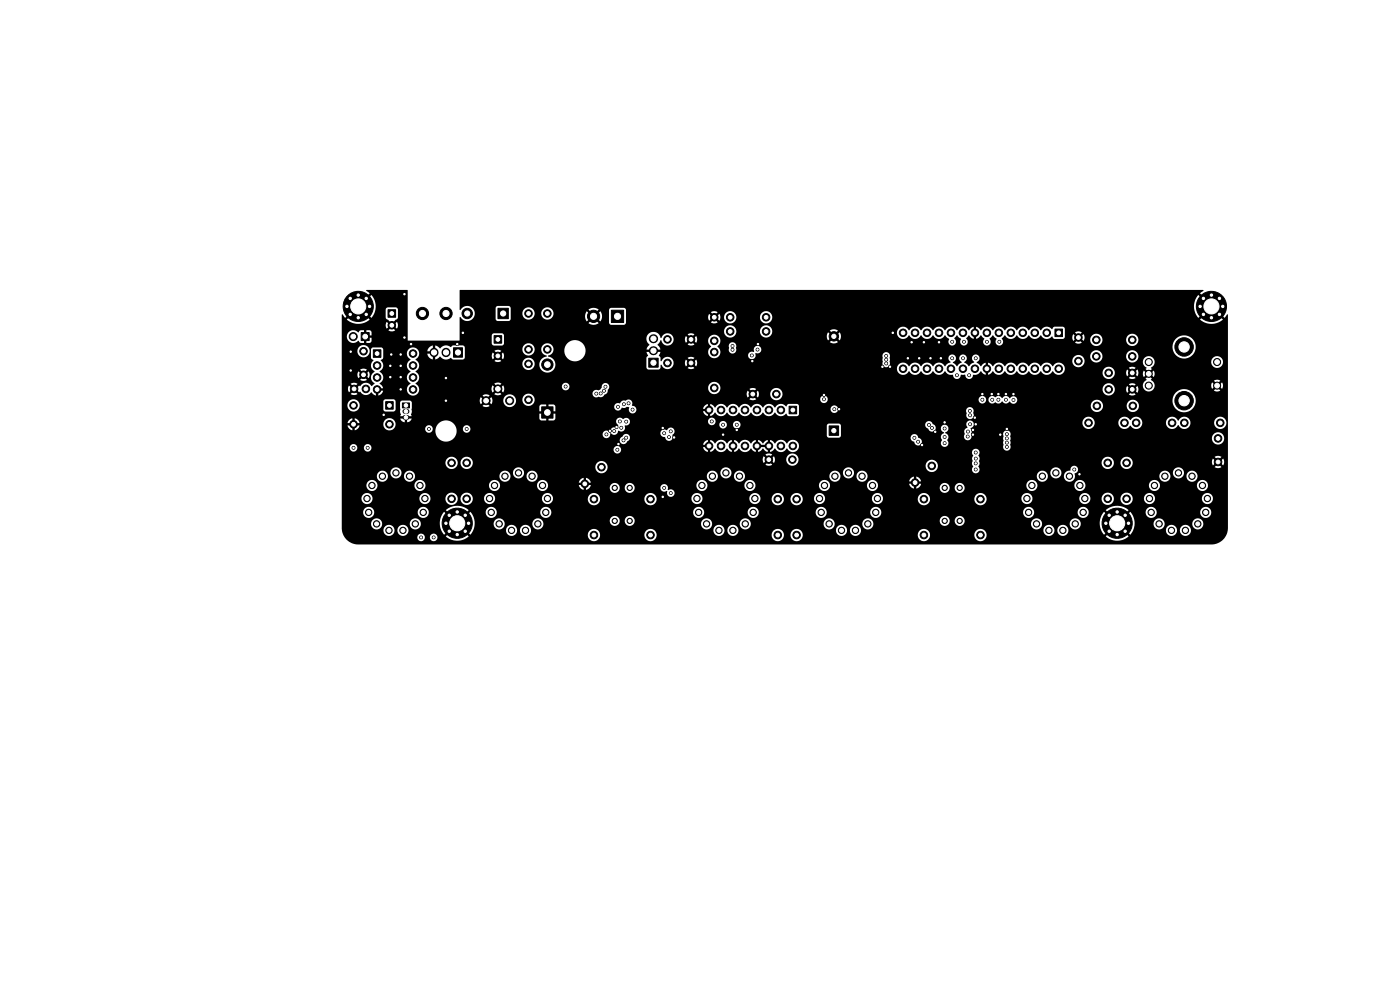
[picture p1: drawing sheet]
<svg xmlns="http://www.w3.org/2000/svg" width="297mm" height="210mm" viewBox="0 0 297 210" stroke-linecap="round" stroke-linejoin="round" font-family="sans-serif">
<g fill="#000" stroke="#000" stroke-width=".21">
<path d="M76.6 70.6h1.7v1.7h-1.7zM79.2 74.2h1.6v1.6h-1.6zM82.3 65.7h1.6v1.6h-1.6zM96.2 73.8h1.9v2h-1.9zM104.8 71.2h1.6v1.6h-1.6zM105.6 65.4h2.2v2.2h-2.2zM129.7 65.8h2.6v2.6h-2.6zM137.6 76h2v1.9h-2zM223.8 69.8h1.6v1.6h-1.6zM81.8 85.2h1.6v1.6h-1.6zM85.4 85.5h1.5v1h-1.5zM114.9 86.3h2.4v2.4h-2.4z"/>
<path d="M167.4 86.2h1.6v1.6h-1.6zM175.9 90.4h2v2h-2z"/>
<circle cx="73.6" cy="65" r=".4"/>
<circle cx="74.3" cy="66.7" r=".4"/>
<circle cx="74.3" cy="63.3" r=".4"/>
<circle cx="74.4" cy="74.6" r=".3"/>
<circle cx="74.4" cy="78.6" r=".3"/>
<circle cx="74.9" cy="71.4" r=".85"/>
<circle cx="76" cy="65" r="3.2"/>
<circle cx="76" cy="67.4" r=".4"/>
<circle cx="76" cy="62.6" r=".4"/>
<circle cx="77.1" cy="79.5" r=".8"/>
<circle cx="77.1" cy="74.5" r=".8"/>
<circle cx="77.7" cy="63.3" r=".4"/>
<circle cx="77.7" cy="66.7" r=".4"/>
<circle cx="78.4" cy="65" r=".4"/>
<circle cx="80" cy="77.5" r=".8"/>
<circle cx="82.8" cy="77.6" r=".3"/>
<circle cx="83" cy="75.2" r=".3"/>
<circle cx="83.1" cy="69" r=".8"/>
<circle cx="85" cy="75.2" r=".3"/>
<circle cx="85" cy="77.6" r=".3"/>
<circle cx="85.8" cy="62.4" r=".3"/>
<circle cx="85.8" cy="71.6" r=".3"/>
<circle cx="87.2" cy="73" r=".3"/>
<circle cx="87.6" cy="75" r=".8"/>
<circle cx="87.6" cy="77.5" r=".8"/>
<circle cx="89.6" cy="66.5" r="1.3"/>
<circle cx="94.6" cy="66.5" r="1.3"/>
<circle cx="97" cy="73" r=".3"/>
<circle cx="98.2" cy="70.6" r=".3"/>
<circle cx="99.1" cy="66.5" r="1.1"/>
<circle cx="105.6" cy="75.5" r=".8"/>
<circle cx="112.1" cy="77.2" r=".8"/>
<circle cx="112.1" cy="66.5" r=".8"/>
<circle cx="112.1" cy="74.1" r=".8"/>
<circle cx="116.1" cy="77.3" r="1.2"/>
<circle cx="116.1" cy="66.5" r=".8"/>
<circle cx="116.1" cy="74.1" r=".8"/>
<circle cx="125.9" cy="67.1" r="1.3"/>
<circle cx="141.6" cy="72" r=".8"/>
<circle cx="141.6" cy="77" r=".8"/>
<circle cx="146.6" cy="72" r=".8"/>
<circle cx="146.6" cy="77" r=".8"/>
<circle cx="151.5" cy="74.7" r=".8"/>
<circle cx="151.5" cy="72.3" r=".8"/>
<circle cx="151.5" cy="67.3" r=".8"/>
<circle cx="154.9" cy="67.3" r=".8"/>
<circle cx="154.9" cy="70.3" r=".8"/>
<circle cx="155.4" cy="73.4" r=".3"/>
<circle cx="155.4" cy="74.2" r=".3"/>
<circle cx="159.5" cy="75.4" r=".3"/>
<circle cx="159.6" cy="76.6" r=".3"/>
<circle cx="160.7" cy="74.2" r=".3"/>
<circle cx="160.8" cy="73" r=".3"/>
<circle cx="162.5" cy="67.3" r=".8"/>
<circle cx="162.5" cy="70.3" r=".8"/>
<circle cx="176.9" cy="71.3" r="1"/>
<circle cx="187.2" cy="77.8" r=".3"/>
<circle cx="188" cy="76.3" r=".3"/>
<circle cx="188" cy="77.1" r=".3"/>
<circle cx="188" cy="75.5" r=".3"/>
<circle cx="188.8" cy="77.8" r=".3"/>
<circle cx="189.4" cy="70.6" r=".3"/>
<circle cx="191.6" cy="70.6" r=".8"/>
<circle cx="191.6" cy="78.2" r=".8"/>
<circle cx="192.6" cy="76" r=".3"/>
<circle cx="193.4" cy="72.6" r=".3"/>
<circle cx="194.1" cy="70.6" r=".8"/>
<circle cx="194.1" cy="78.2" r=".8"/>
<circle cx="195" cy="76" r=".3"/>
<circle cx="196" cy="72.6" r=".3"/>
<circle cx="196.7" cy="70.6" r=".8"/>
<circle cx="196.7" cy="78.2" r=".8"/>
<circle cx="197.4" cy="76" r=".3"/>
<circle cx="199.2" cy="70.6" r=".8"/>
<circle cx="199.2" cy="78.2" r=".8"/>
<circle cx="199.2" cy="72.6" r=".3"/>
<circle cx="199.6" cy="76" r=".3"/>
<circle cx="201.7" cy="70.6" r=".8"/>
<circle cx="201.7" cy="78.2" r=".8"/>
<circle cx="202" cy="72.5" r=".3"/>
<circle cx="202" cy="76" r=".3"/>
<circle cx="203" cy="79.6" r=".3"/>
<circle cx="204.3" cy="70.6" r=".8"/>
<circle cx="204.3" cy="78.2" r=".8"/>
<circle cx="204.3" cy="76" r=".3"/>
<circle cx="204.5" cy="72.5" r=".3"/>
<circle cx="205.6" cy="79.6" r=".3"/>
<circle cx="206.8" cy="70.6" r=".8"/>
<circle cx="206.8" cy="78.2" r=".8"/>
<circle cx="207" cy="76" r=".3"/>
<circle cx="209.4" cy="70.6" r=".8"/>
<circle cx="209.4" cy="78.2" r=".8"/>
<circle cx="209.4" cy="72.5" r=".3"/>
<circle cx="211.9" cy="70.6" r=".8"/>
<circle cx="211.9" cy="78.2" r=".8"/>
<circle cx="212" cy="72.5" r=".3"/>
<circle cx="214.4" cy="70.6" r=".8"/>
<circle cx="214.4" cy="78.2" r=".8"/>
<circle cx="217" cy="70.6" r=".8"/>
<circle cx="217" cy="78.2" r=".8"/>
<circle cx="219.5" cy="70.6" r=".8"/>
<circle cx="219.5" cy="78.2" r=".8"/>
<circle cx="222.1" cy="70.6" r=".8"/>
<circle cx="222.1" cy="78.2" r=".8"/>
<circle cx="224.6" cy="78.2" r=".8"/>
<circle cx="228.8" cy="71.6" r=".8"/>
<circle cx="228.8" cy="76.6" r=".8"/>
<circle cx="232.6" cy="72.1" r=".8"/>
<circle cx="232.6" cy="75.6" r=".8"/>
<circle cx="235.2" cy="79.1" r=".8"/>
<circle cx="240.2" cy="79.1" r=".8"/>
<circle cx="240.2" cy="72.1" r=".8"/>
<circle cx="240.2" cy="75.6" r=".8"/>
<circle cx="243.7" cy="79.3" r=".75"/>
<circle cx="243.7" cy="76.8" r=".75"/>
<circle cx="251.2" cy="73.6" r="1.96"/>
<circle cx="254.6" cy="65" r=".4"/>
<circle cx="255.3" cy="63.3" r=".4"/>
<circle cx="255.3" cy="66.7" r=".4"/>
<circle cx="257" cy="65" r="3.2"/>
<circle cx="257" cy="67.4" r=".4"/>
<circle cx="257" cy="62.6" r=".4"/>
<circle cx="258.2" cy="76.8" r=".75"/>
<circle cx="258.7" cy="66.7" r=".4"/>
<circle cx="258.7" cy="63.3" r=".4"/>
<circle cx="259.4" cy="65" r=".4"/>
<circle cx="75" cy="95" r=".3"/>
<circle cx="75" cy="90" r=".8"/>
<circle cx="75" cy="86" r=".8"/>
<circle cx="75.1" cy="82.5" r=".8"/>
<circle cx="77.6" cy="82.5" r=".8"/>
<circle cx="78" cy="95" r=".3"/>
<circle cx="80" cy="80.1" r=".8"/>
<circle cx="80" cy="82.6" r=".8"/>
<circle cx="81.4" cy="88" r=".3"/>
<circle cx="82.6" cy="90" r=".8"/>
<circle cx="82.8" cy="80" r=".3"/>
<circle cx="85" cy="80" r=".3"/>
<circle cx="85" cy="82.6" r=".3"/>
<circle cx="87.6" cy="82.6" r=".8"/>
<circle cx="87.6" cy="80.1" r=".8"/>
<circle cx="91" cy="91" r=".3"/>
<circle cx="94.6" cy="85" r=".3"/>
<circle cx="94.6" cy="80.2" r=".3"/>
<circle cx="95.8" cy="98.2" r=".8"/>
<circle cx="99" cy="98.2" r=".8"/>
<circle cx="99" cy="91" r=".3"/>
<circle cx="103.1" cy="85" r=".85"/>
<circle cx="105.6" cy="82.5" r=".85"/>
<circle cx="108.1" cy="85" r=".85"/>
<circle cx="112.1" cy="84.8" r=".8"/>
<circle cx="120" cy="82" r=".3"/>
<circle cx="126.5" cy="83.5" r=".3"/>
<circle cx="127.4" cy="83.5" r=".3"/>
<circle cx="127.6" cy="99.1" r=".8"/>
<circle cx="128.1" cy="82.9" r=".3"/>
<circle cx="128.4" cy="82" r=".3"/>
<circle cx="128.6" cy="92.1" r=".3"/>
<circle cx="129.4" cy="91.4" r=".3"/>
<circle cx="130.3" cy="91.4" r=".3"/>
<circle cx="130.8" cy="90.6" r=".3"/>
<circle cx="131" cy="95.4" r=".3"/>
<circle cx="131.1" cy="86.3" r=".3"/>
<circle cx="131.2" cy="94.2" r=".3"/>
<circle cx="131.5" cy="89.4" r=".3"/>
<circle cx="131.8" cy="90.7" r=".3"/>
<circle cx="132.3" cy="93.4" r=".3"/>
<circle cx="132.4" cy="85.8" r=".3"/>
<circle cx="132.8" cy="92.8" r=".3"/>
<circle cx="132.8" cy="89.4" r=".3"/>
<circle cx="133.3" cy="85.5" r=".3"/>
<circle cx="134.2" cy="86.9" r=".3"/>
<circle cx="140.6" cy="90.8" r=".3"/>
<circle cx="140.9" cy="91.9" r=".3"/>
<circle cx="141.9" cy="92.7" r=".3"/>
<circle cx="142.3" cy="91.5" r=".3"/>
<circle cx="143" cy="92.8" r=".3"/>
<circle cx="150.4" cy="87" r=".8"/>
<circle cx="150.4" cy="94.6" r=".8"/>
<circle cx="151" cy="89.4" r=".3"/>
<circle cx="151.5" cy="82.3" r=".8"/>
<circle cx="153" cy="87" r=".8"/>
<circle cx="153" cy="94.6" r=".8"/>
<circle cx="153.4" cy="92.2" r=".3"/>
<circle cx="153.4" cy="90.1" r=".3"/>
<circle cx="155.5" cy="94.6" r=".8"/>
<circle cx="155.5" cy="87" r=".8"/>
<circle cx="156.3" cy="91.2" r=".3"/>
<circle cx="156.3" cy="90.1" r=".3"/>
<circle cx="158" cy="87" r=".8"/>
<circle cx="158" cy="94.6" r=".8"/>
<circle cx="159.7" cy="83.6" r=".8"/>
<circle cx="160.6" cy="87" r=".8"/>
<circle cx="160.6" cy="94.6" r=".8"/>
<circle cx="163.1" cy="97.5" r=".8"/>
<circle cx="163.1" cy="87" r=".8"/>
<circle cx="163.1" cy="94.6" r=".8"/>
<circle cx="164.7" cy="83.6" r=".8"/>
<circle cx="165.7" cy="94.6" r=".8"/>
<circle cx="165.7" cy="87" r=".8"/>
<circle cx="168.1" cy="97.5" r=".8"/>
<circle cx="168.2" cy="94.6" r=".8"/>
<circle cx="174.8" cy="83.8" r=".3"/>
<circle cx="174.8" cy="84.7" r=".3"/>
<circle cx="177" cy="86.8" r=".3"/>
<circle cx="178" cy="86.8" r=".3"/>
<circle cx="194" cy="92.9" r=".3"/>
<circle cx="194.8" cy="93.7" r=".3"/>
<circle cx="195.6" cy="94.4" r=".3"/>
<circle cx="197.1" cy="90.1" r=".3"/>
<circle cx="197.7" cy="98.8" r=".8"/>
<circle cx="197.7" cy="90.8" r=".3"/>
<circle cx="198.4" cy="91.6" r=".3"/>
<circle cx="200.4" cy="92.7" r=".3"/>
<circle cx="200.4" cy="94" r=".3"/>
<circle cx="200.4" cy="90.9" r=".3"/>
<circle cx="200.4" cy="89.6" r=".3"/>
<circle cx="205.3" cy="92.6" r=".3"/>
<circle cx="205.3" cy="91.5" r=".3"/>
<circle cx="205.7" cy="87.2" r=".3"/>
<circle cx="205.8" cy="90" r=".3"/>
<circle cx="205.8" cy="88.1" r=".3"/>
<circle cx="206.4" cy="92.2" r=".3"/>
<circle cx="206.4" cy="91.2" r=".3"/>
<circle cx="206.8" cy="88.6" r=".3"/>
<circle cx="207" cy="90" r=".3"/>
<circle cx="207" cy="98.3" r=".3"/>
<circle cx="207" cy="99.6" r=".3"/>
<circle cx="207" cy="96" r=".3"/>
<circle cx="207" cy="97.3" r=".3"/>
<circle cx="208.4" cy="84.8" r=".3"/>
<circle cx="208.4" cy="83.6" r=".3"/>
<circle cx="210.4" cy="83.6" r=".3"/>
<circle cx="210.5" cy="84.8" r=".3"/>
<circle cx="211.8" cy="84.8" r=".3"/>
<circle cx="211.8" cy="83.6" r=".3"/>
<circle cx="212.2" cy="92.2" r=".3"/>
<circle cx="213.4" cy="84.8" r=".3"/>
<circle cx="213.4" cy="83.6" r=".3"/>
<circle cx="213.6" cy="91" r=".3"/>
<circle cx="213.6" cy="92.1" r=".3"/>
<circle cx="213.6" cy="94.8" r=".3"/>
<circle cx="213.6" cy="93" r=".3"/>
<circle cx="213.6" cy="93.9" r=".3"/>
<circle cx="215" cy="83.6" r=".3"/>
<circle cx="215" cy="84.9" r=".3"/>
<circle cx="227.9" cy="99.6" r=".3"/>
<circle cx="230.9" cy="89.7" r=".8"/>
<circle cx="232.7" cy="86.1" r=".8"/>
<circle cx="235" cy="98.2" r=".8"/>
<circle cx="235.2" cy="82.6" r=".8"/>
<circle cx="238.6" cy="89.7" r=".8"/>
<circle cx="239" cy="98.2" r=".8"/>
<circle cx="240.2" cy="82.6" r=".8"/>
<circle cx="240.3" cy="86.1" r=".8"/>
<circle cx="241" cy="89.7" r=".8"/>
<circle cx="243.7" cy="81.8" r=".75"/>
<circle cx="248.6" cy="89.7" r=".8"/>
<circle cx="251.2" cy="85" r="1.96"/>
<circle cx="251.3" cy="89.7" r=".8"/>
<circle cx="258.2" cy="81.8" r=".75"/>
<circle cx="258.4" cy="98" r=".8"/>
<circle cx="258.4" cy="93" r=".8"/>
<circle cx="258.9" cy="89.7" r=".8"/>
<circle cx="77.9" cy="105.8" r=".67"/>
<circle cx="78.2" cy="108.7" r=".67"/>
<circle cx="78.9" cy="103" r=".67"/>
<circle cx="79.9" cy="111.1" r=".67"/>
<circle cx="81.1" cy="101" r=".67"/>
<circle cx="82.5" cy="112.5" r=".67"/>
<circle cx="84" cy="100.3" r=".67"/>
<circle cx="85.5" cy="112.5" r=".67"/>
<circle cx="86.9" cy="101" r=".67"/>
<circle cx="88.1" cy="111.1" r=".67"/>
<circle cx="89.1" cy="103" r=".67"/>
<circle cx="89.3" cy="114" r=".3"/>
<circle cx="89.8" cy="108.7" r=".67"/>
<circle cx="90.1" cy="105.8" r=".67"/>
<circle cx="92" cy="114" r=".3"/>
<circle cx="94.6" cy="111" r=".4"/>
<circle cx="95.3" cy="109.3" r=".4"/>
<circle cx="95.3" cy="112.7" r=".4"/>
<circle cx="95.8" cy="105.8" r=".8"/>
<circle cx="97" cy="111" r="3.2"/>
<circle cx="97" cy="113.4" r=".4"/>
<circle cx="97" cy="108.6" r=".4"/>
<circle cx="98.7" cy="109.3" r=".4"/>
<circle cx="98.7" cy="112.7" r=".4"/>
<circle cx="99" cy="105.8" r=".8"/>
<circle cx="99.4" cy="111" r=".4"/>
<circle cx="103.9" cy="105.8" r=".67"/>
<circle cx="104.2" cy="108.7" r=".67"/>
<circle cx="104.9" cy="103" r=".67"/>
<circle cx="105.9" cy="111.1" r=".67"/>
<circle cx="107.1" cy="101" r=".67"/>
<circle cx="108.5" cy="112.5" r=".67"/>
<circle cx="110" cy="100.3" r=".67"/>
<circle cx="111.5" cy="112.5" r=".67"/>
<circle cx="112.9" cy="101" r=".67"/>
<circle cx="114.1" cy="111.1" r=".67"/>
<circle cx="115.1" cy="103" r=".67"/>
<circle cx="115.8" cy="108.7" r=".67"/>
<circle cx="116.1" cy="105.8" r=".67"/>
<circle cx="124.1" cy="102.6" r=".8"/>
<circle cx="126" cy="105.9" r=".8"/>
<circle cx="126" cy="113.5" r=".8"/>
<circle cx="130.4" cy="110.5" r=".55"/>
<circle cx="130.4" cy="103.5" r=".55"/>
<circle cx="133.6" cy="110.5" r=".55"/>
<circle cx="133.6" cy="103.5" r=".55"/>
<circle cx="138" cy="105.9" r=".8"/>
<circle cx="138" cy="113.5" r=".8"/>
<circle cx="140.6" cy="105.4" r=".3"/>
<circle cx="140.9" cy="103.5" r=".3"/>
<circle cx="142.3" cy="104.6" r=".3"/>
<circle cx="147.9" cy="105.8" r=".67"/>
<circle cx="148.2" cy="108.7" r=".67"/>
<circle cx="148.9" cy="103" r=".67"/>
<circle cx="149.9" cy="111.1" r=".67"/>
<circle cx="151.1" cy="101" r=".67"/>
<circle cx="152.5" cy="112.5" r=".67"/>
<circle cx="154" cy="100.3" r=".67"/>
<circle cx="155.5" cy="112.5" r=".67"/>
<circle cx="156.9" cy="101" r=".67"/>
<circle cx="158.1" cy="111.1" r=".67"/>
<circle cx="159.1" cy="103" r=".67"/>
<circle cx="159.8" cy="108.7" r=".67"/>
<circle cx="160.1" cy="105.8" r=".67"/>
<circle cx="165" cy="105.9" r=".8"/>
<circle cx="165" cy="113.5" r=".8"/>
<circle cx="169" cy="113.5" r=".8"/>
<circle cx="169" cy="105.9" r=".8"/>
<circle cx="173.9" cy="105.8" r=".67"/>
<circle cx="174.2" cy="108.7" r=".67"/>
<circle cx="174.9" cy="103" r=".67"/>
<circle cx="175.9" cy="111.1" r=".67"/>
<circle cx="177.1" cy="101" r=".67"/>
<circle cx="178.5" cy="112.5" r=".67"/>
<circle cx="180" cy="100.3" r=".67"/>
<circle cx="181.5" cy="112.5" r=".67"/>
<circle cx="182.9" cy="101" r=".67"/>
<circle cx="184.1" cy="111.1" r=".67"/>
<circle cx="185.1" cy="103" r=".67"/>
<circle cx="185.8" cy="108.7" r=".67"/>
<circle cx="186.1" cy="105.8" r=".67"/>
<circle cx="194.1" cy="102.4" r=".8"/>
<circle cx="196" cy="105.9" r=".8"/>
<circle cx="196" cy="113.5" r=".8"/>
<circle cx="200.4" cy="110.5" r=".55"/>
<circle cx="200.4" cy="103.5" r=".55"/>
<circle cx="203.6" cy="110.5" r=".55"/>
<circle cx="203.6" cy="103.5" r=".55"/>
<circle cx="208" cy="113.5" r=".8"/>
<circle cx="208" cy="105.9" r=".8"/>
<circle cx="217.9" cy="105.8" r=".67"/>
<circle cx="218.2" cy="108.7" r=".67"/>
<circle cx="218.9" cy="103" r=".67"/>
<circle cx="219.9" cy="111.1" r=".67"/>
<circle cx="221.1" cy="101" r=".67"/>
<circle cx="222.5" cy="112.5" r=".67"/>
<circle cx="224" cy="100.3" r=".67"/>
<circle cx="225.5" cy="112.5" r=".67"/>
<circle cx="226.9" cy="101" r=".67"/>
<circle cx="228.1" cy="111.1" r=".67"/>
<circle cx="229" cy="100.6" r=".3"/>
<circle cx="229.1" cy="103" r=".67"/>
<circle cx="229.8" cy="108.7" r=".67"/>
<circle cx="230.1" cy="105.8" r=".67"/>
<circle cx="234.6" cy="111" r=".4"/>
<circle cx="235" cy="105.8" r=".8"/>
<circle cx="235.3" cy="109.3" r=".4"/>
<circle cx="235.3" cy="112.7" r=".4"/>
<circle cx="237" cy="111" r="3.2"/>
<circle cx="237" cy="113.4" r=".4"/>
<circle cx="237" cy="108.6" r=".4"/>
<circle cx="238.7" cy="109.3" r=".4"/>
<circle cx="238.7" cy="112.7" r=".4"/>
<circle cx="239" cy="105.8" r=".8"/>
<circle cx="239.4" cy="111" r=".4"/>
<circle cx="243.9" cy="105.8" r=".67"/>
<circle cx="244.2" cy="108.7" r=".67"/>
<circle cx="244.9" cy="103" r=".67"/>
<circle cx="245.9" cy="111.1" r=".67"/>
<circle cx="247.1" cy="101" r=".67"/>
<circle cx="248.5" cy="112.5" r=".67"/>
<circle cx="250" cy="100.3" r=".67"/>
<circle cx="251.5" cy="112.5" r=".67"/>
<circle cx="252.9" cy="101" r=".67"/>
<circle cx="254.1" cy="111.1" r=".67"/>
<circle cx="255.1" cy="103" r=".67"/>
<circle cx="255.8" cy="108.7" r=".67"/>
<circle cx="256.1" cy="105.8" r=".67"/>
</g>
<path d="M85.9 87.3h.4M85.9 88.5h.4" fill="none" stroke="#000" stroke-width="1.1"/>
<path d="M92.1 74.7v.1M94.6 74.7v.1M138.6 74.4h.1M138.6 71.9h.1" fill="none" stroke="#000" stroke-width="1.9"/>
<path d="M77.7 61.6h8.8v10.7h11v-1.1h6.8v1.6l.2 .4 .3 .1h1.7l.4-.4v-1.2h30.2l.1 .7 .6 .8-.5 .4-.1 .5h.9v.6h-.9l.3 .7-.4 .5 .1 2.2 .4 .3h2.1l.4-.3 .1-.7h.2a1.31 1.31 0 0 0 1.4 .9 1.31 1.31 0 0 0 1.1-1.3h2.4l.2 .7 .7-.7 .4 .4-.7 .7 .7 .2 43.7-.1v.2a1.36 1.36 0 0 0 1.2 1.1 1.36 1.36 0 0 0 1.4-.8 1.42 1.42 0 0 0 1.2 .8 1.42 1.42 0 0 0 1.3-.8 1.42 1.42 0 0 0 1.3 .8 1.42 1.42 0 0 0 1.2-.8 1.42 1.42 0 0 0 1.3 .8 1.42 1.42 0 0 0 1.3-.8l.1 .1a2.14 2.14 0 0 0 1.6 .8 .84 .84 0 0 0 .9 .8 .84 .84 0 0 0 .8-.9h.9a.86 .86 0 0 0 .8 .9 .86 .86 0 0 0 .9-.9h.3a1.95 1.95 0 0 0 1.4-.7l.3 .4 .6 .3v-1h.5v1l.6-.3 .4-.5a1.42 1.42 0 0 0 1.3 .8 1.42 1.42 0 0 0 1.3-.8 1.42 1.42 0 0 0 1.2 .8 1.42 1.42 0 0 0 1.3-.8 1.42 1.42 0 0 0 1.3 .8 1.42 1.42 0 0 0 1.3-.8 1.42 1.42 0 0 0 1.2 .8 1.42 1.42 0 0 0 1.3-.8 1.42 1.42 0 0 0 1.3 .8 1.42 1.42 0 0 0 1.2-.8 1.38 1.38 0 0 0 2.3 .4h8.3v.2a1.31 1.31 0 0 0 1.4 1.1 1.31 1.31 0 0 0 1.2-1.3h2.4l.2 .7 .7-.7 .4 .4-.7 .7 .5 .2 .9-.2-.7-.7 .4-.4 .7 .7a1.28 1.28 0 0 0 0-1.4l-.7 .7-.4-.4 .7-.7a1.29 1.29 0 0 0-1.4 0l.7 .7-.4 .4-.7-.7-.2 .7h-2.4a1.31 1.31 0 0 0-1.3-1.3 1.31 1.31 0 0 0-1.3 1.3h-8.3a1.34 1.34 0 0 0-.4-2 1.34 1.34 0 0 0-1.9 .6 1.42 1.42 0 0 0-1.2-.8 1.42 1.42 0 0 0-1.3 .8 1.42 1.42 0 0 0-1.3-.8 1.42 1.42 0 0 0-1.3 .8 1.42 1.42 0 0 0-1.2-.8 1.42 1.42 0 0 0-1.3 .8 1.42 1.42 0 0 0-1.3-.8 1.42 1.42 0 0 0-1.2 .8 1.42 1.42 0 0 0-1.3-.8 1.42 1.42 0 0 0-1.3 .8l-.4-.5-.6-.3v1h-.5v-1l-.6 .3-.4 .5-.9-.9 .3-.2h20a1.31 1.31 0 0 0 1.8 1.2 1.31 1.31 0 0 0 .3-2.2h1.7v.2a1.31 1.31 0 0 0 1.4 1.1 1.31 1.31 0 0 0 1.2-1.3h5v.2a1.3 1.3 0 0 0 1.8 1h1.7l.2 .6 .6 .6-.2 .3 .6 .5-.4 .4-.5-.6a1.23 1.23 0 0 0 0 1.4l.5-.6 .4 .4-.6 .5 .2 .3a1.26 1.26 0 0 0-.2 2.2 1.26 1.26 0 0 0 2-1h11.9l.3 .7 .5-.6 .4 .4-.6 .5a1.23 1.23 0 0 0 1.4 0l-.6-.5 .4-.4 .5 .6 .3-.7-.3-.7-.5 .6-.4-.4 .6-.5a1.23 1.23 0 0 0-1.4 0l.6 .5-.4 .4-.5-.6-.3 .7h-11.9l-.2-.6-.6-.6 .2-.3-.6-.5 .4-.4 .5 .6 .2-.3v-.6l-.2-.5-.5 .6-.4-.4 .6-.5-.2-.3 .6-.6 .2-.6h11.9a1.26 1.26 0 0 0 1.9 1.1 1.26 1.26 0 0 0 .2-2.1 1.26 1.26 0 0 0-2 .8l-.1 .2h-11.9a1.26 1.26 0 0 0-1.3-1.3 1.26 1.26 0 0 0-1.3 1.3h-1.7l.2-.1a1.31 1.31 0 0 0 0-2.2 1.31 1.31 0 0 0-2 1.1h-5v-.2a1.31 1.31 0 0 0-1.4-1.1 1.31 1.31 0 0 0-1.2 1.3h-1.7a1.31 1.31 0 0 0-1.4-.2 1.31 1.31 0 0 0-.7 1.2h-20l.1-.1a.82 .82 0 0 0-.2-1.2 .82 .82 0 0 0-1.1 .3 .82 .82 0 0 0 .4 1.2l-1.2 .9-.9-.9a.84 .84 0 0 0 .3-1.3 .84 .84 0 0 0-1.4 .1 .84 .84 0 0 0 .5 1.2l-1 .9-.9-.8a.81 .81 0 0 0 .7-1 .81 .81 0 0 0-1-.6 .81 .81 0 0 0-.4 1.2l.2 .4-.5 .2-.7 .6a1.38 1.38 0 0 0-1.2-.8 1.38 1.38 0 0 0-1.3 .8 1.42 1.42 0 0 0-1.2-.8 1.42 1.42 0 0 0-1.3 .8 1.42 1.42 0 0 0-1.3-.8 1.42 1.42 0 0 0-1.3 .8 1.35 1.35 0 0 0-1.4-.8 1.35 1.35 0 0 0-1.1 1.3h-43.2l.2-.1-.7-.7 .4-.4 .7 .7a1.28 1.28 0 0 0 0-1.4l-.7 .7-.4-.4 .7-.7a1.29 1.29 0 0 0-1.4 0l.7 .7-.4 .4-.7-.7-.2 .7h-2.4a1.31 1.31 0 0 0-1.1-1.3 1.31 1.31 0 0 0-1.4 .9h-.2l-.1-.7-.3-.5 .3-.7h-1v-.6h1l-.6-1 .7-.9a1.45 1.45 0 0 0 2.1 .9l.4-.4 .2-.7h2.4l.2 .7 .7-.7 .4 .4-.7 .7a1.28 1.28 0 0 0 1.4 0l-.7-.7 .4-.4 .7 .7 .2-.4h2.3l.2 .7 .5 .4a1.34 1.34 0 0 0-.4 2.1 1.34 1.34 0 0 0 2.1-.1h6.1v.2a.8 .8 0 0 0 .8 .6 .8 .8 0 0 0 .8-.7h26.9v1.4a.81 .81 0 0 0 .9 1 .81 .81 0 0 0 .6-1.2v-.8a.81 .81 0 0 0-.5-1.2 .81 .81 0 0 0-1 .8h-26.9v-.6a.85 .85 0 0 0 1-.2 .85 .85 0 0 0 0-1.1h87.4l.1 .3a2.46 2.46 0 0 0 3.8 1.7 2.46 2.46 0 0 0-.3-4.2 2.46 2.46 0 0 0-3.6 2.2l-87.5-.1a.86 .86 0 0 0-1.1 .1 .86 .86 0 0 0-.2 1l-.1 .1a.8 .8 0 0 0-1.1 .7l-6-.1a1.45 1.45 0 0 0-.5-1.8l2.4-.1v.6a.81 .81 0 0 0 .9 1 .81 .81 0 0 0 .6-1.2 .82 .82 0 0 0-.5-1.2 .82 .82 0 0 0-1 .8h-2.4a1.3 1.3 0 0 0-.1-2.2 1.3 1.3 0 0 0-1.9 1.1h-2.3v-.5l-.2-.5-.7 .7-.4-.4 .7-.7a1.28 1.28 0 0 0-1.4 0l.7 .7-.4 .4-.7-.7-.2 .7h-2.4a1.35 1.35 0 0 0-1.2-1.3 1.35 1.35 0 0 0-1.4 1 1.87 1.87 0 0 0-1.8-1.3l-.9 .4-.4 .5-.1 .4h-30.2v-.7l-.4-.3h-1.8l-.4 .5h-6.8v-.9h56.1a1.31 1.31 0 0 0 1.3 1.3 1.31 1.31 0 0 0 1.3-1.3h5v.2a1.3 1.3 0 0 0 2.1 .8h12.1l.3 .9 .8-.8 .3 .4-.7 .8a1.49 1.49 0 0 0 1.7 0l-.8-.8 .3-.4 .8 .8 .1-.1a1.5 1.5 0 0 0 0-1.5h12.1v.2a1.36 1.36 0 0 0 1.2 1.1 1.36 1.36 0 0 0 1.4-.8 1.43 1.43 0 0 0 2.5 0 1.43 1.43 0 0 0 2.5 0 1.43 1.43 0 0 0 2.6 0l.8 .8a.84 .84 0 0 0 .3 1.3 .84 .84 0 0 0 1.2-.7l-.4-.8 .5-.6 1 .8a.83 .83 0 0 0-.1 1.1 .83 .83 0 0 0 1.2 0 .83 .83 0 0 0 0-1.1v-.2l.6-.6 .4 .5 .6 .3v-1h.5v1l.6-.3 .4-.5 .7 .8a.84 .84 0 0 0 0 1.2 .84 .84 0 0 0 1.2-.1 .84 .84 0 0 0-.1-1.2l.7-.7 .8 .8a.84 .84 0 0 0 .1 1.2 .84 .84 0 0 0 1.2-.1 .84 .84 0 0 0-.2-1.2l.7-.7a1.43 1.43 0 0 0 2.5 0 1.43 1.43 0 0 0 2.6 0 1.43 1.43 0 0 0 2.5 0 1.44 1.44 0 0 0 2.4 .3l.2 .4 .4 .1h1.6l.5-.3h1.6l.2 .7 .7-.7 .3 .4-.6 .7 .5 .2 .9-.2-.7-.7 .4-.4 .7 .7 .1-.2h1.3a1.31 1.31 0 0 0 1.3 1.3 1.31 1.31 0 0 0 1.3-1.3h5v.2a1.31 1.31 0 0 0 2.1 .8 1.31 1.31 0 0 0-.2-2.2 1.31 1.31 0 0 0-1.9 1.2h-5v-.2a1.31 1.31 0 0 0-1.4-1.1 1.31 1.31 0 0 0-1.2 1.3h-1.3l.1-.7-.2-.5-.7 .7-.4-.4 .6-.7a1.28 1.28 0 0 0-1.3 0l.6 .7-.3 .4-.7-.7-.2 .7h-1.6v-1.8l-.3-.4-1.9-.1-.6 .5a1.4 1.4 0 0 0-2.3 .3 1.42 1.42 0 0 0-1.3-.8 1.42 1.42 0 0 0-1.3 .8 1.42 1.42 0 0 0-1.2-.8 1.42 1.42 0 0 0-1.3 .8 1.42 1.42 0 0 0-1.3-.8 1.42 1.42 0 0 0-1.2 .8 1.42 1.42 0 0 0-1.3-.8 1.42 1.42 0 0 0-1.3 .8 1.42 1.42 0 0 0-1.2-.8 1.42 1.42 0 0 0-1.3 .8l-.4-.5-.6-.3v1h-.5v-1l-1.1 .8a1.38 1.38 0 0 0-1.3-.8 1.38 1.38 0 0 0-1.2 .8 1.42 1.42 0 0 0-1.3-.8 1.42 1.42 0 0 0-1.2 .8 1.42 1.42 0 0 0-1.3-.8 1.42 1.42 0 0 0-1.3 .8 1.42 1.42 0 0 0-1.2-.8 1.42 1.42 0 0 0-1.3 .8 1.42 1.42 0 0 0-1.3-.8 1.42 1.42 0 0 0-1.3 .8 1.35 1.35 0 0 0-1.4-.8 1.35 1.35 0 0 0-1.1 1.3h-12.1l-.1-.1-.8 .8-.3-.4 .7-.8a1.49 1.49 0 0 0-1.7 0l.8 .8-.3 .4-.8-.8-.3 .8h-12.1a1.3 1.3 0 0 0-.2-2.2 1.3 1.3 0 0 0-1.9 1.2h-5a1.3 1.3 0 0 0-1.3-1.3 1.3 1.3 0 0 0-1.3 1.3h-56.1l.1-3.1a1.7 1.7 0 0 0 1.8 .8 1.7 1.7 0 0 0 1.3-1.5l-.1-.7-.4-.4h4.9v2.3l.5 .4 2.5-.1 .2-.3v-1.2h2.5a1.31 1.31 0 0 0 1.3 1.3 1.31 1.31 0 0 0 1.3-1.3h1.4v.2a1.3 1.3 0 0 0 1.1 1.1 1.3 1.3 0 0 0 1.4-.7h6.8l.4 1.1 .8-.8 .4 .3-.9 .8 .2 .2a1.79 1.79 0 0 0 2-.2l-.8-.8 .3-.3 .9 .7a1.79 1.79 0 0 0 0-2.1l-.9 .9-.3-.4 .7-.7h2.3v2.7l.5 .4 2.8-.1 .3-.3v-1.2h17.4l.2 .7 .7-.6 .4 .3-.7 .7a1.28 1.28 0 0 0 1.5 0l-.7-.7 .3-.3 .7 .6 .2-.7h.8v.2a1.31 1.31 0 0 0 1.4 1.1 1.31 1.31 0 0 0 1.2-1.3h5v.2a1.31 1.31 0 0 0 2.1 .9 1.31 1.31 0 0 0-.2-2.3 1.31 1.31 0 0 0-1.9 1.2h-5v-.2a1.31 1.31 0 0 0-1.4-1.1 1.31 1.31 0 0 0-1.2 1.3h-.8l-.2-.7-.7 .7-.3-.4 .7-.7-.8-.2-.7 .2 .7 .7-.4 .4-.7-.7-.2 .7h-17.4v-1.6l-.4-.4h-2.8l-.4 .5h-2.3l.1-.1-.2-.2a1.8 1.8 0 0 0-2 .2l.9 .8-.4 .4-.8-.9-.4 1.1h-6.8v-.2a1.31 1.31 0 0 0-1-1.7 1.31 1.31 0 0 0-1.5 1.3h-1.4a1.3 1.3 0 0 0-1.3-1.3 1.3 1.3 0 0 0-1.3 1.3h-2.5v-1.2l-.4-.4h-2.4l-.4 .5h-4.9a1.7 1.7 0 0 0-2.6 .4l-.1-4.2 .1-.1h157.6l.1 .2-.7 .5 1.5 1.5-.4 .4-1.5-1.5-.2 .2a3.7 3.7 0 0 0 .2 4.6l1.5-1.5 .4 .4-1.5 1.5 .2 .2a3.7 3.7 0 0 0 4.6-.2l-1.5-1.5 .4-.4 1.5 1.5 .5-.7 .2 .1v45.2a3.5 3.5 0 0 1-3.5 3.5h-181a3.5 3.5 0 0 1-2.9-1.5h15.4v.2a.81 .81 0 0 0 .9 .6 .81 .81 0 0 0 .7-.8h1.1v.2a.8 .8 0 0 0 1.3 .4 .8 .8 0 0 0-.2-1.3 .8 .8 0 0 0-1.1 .7h-1.1v-.2a.81 .81 0 0 0-.9-.6 .81 .81 0 0 0-.7 .8h-15.4l-.6-1.5h8.8l.1 .2a1.18 1.18 0 0 0 1.2 1 1.18 1.18 0 0 0 1.1-1.2h.6v.2a1.18 1.18 0 0 0 1.9 .8 1.18 1.18 0 0 0-.2-2 1.18 1.18 0 0 0-1.7 1h-.6a1.18 1.18 0 0 0-1.2-1.2 1.18 1.18 0 0 0-1.2 1.2h-8.8v-1.4h6.2a1.18 1.18 0 0 0 1.2 1.2 1.18 1.18 0 0 0 1.2-1.2h5.8v.2a1.18 1.18 0 0 0 1.4 1 1.18 1.18 0 0 0 1-1.3h4l.2 1.1 .7 1.3 1.5-1.5 .4 .4-1.5 1.5 .2 .2a3.7 3.7 0 0 0 4.6-.2l-1.5-1.5 .4-.4 1.5 1.5 .6-.9h6.9l.1 .2a1.18 1.18 0 0 0 1.2 1 1.18 1.18 0 0 0 1.1-1.2h.6v.2a1.17 1.17 0 0 0 1.8 .8h12.6v.2a1.31 1.31 0 0 0 1.4 1.1 1.31 1.31 0 0 0 1.2-1.3h9.4v.2a1.31 1.31 0 0 0 1.9 .9 1.31 1.31 0 0 0 .2-2.1h12.5l.1 .2a1.18 1.18 0 0 0 1.2 1 1.18 1.18 0 0 0 1.1-1.2h.6v.2a1.17 1.17 0 0 0 1.8 .8h7.6v.2a1.31 1.31 0 0 0 1.4 1.1 1.31 1.31 0 0 0 1.2-1.3h1.4v.2a1.31 1.31 0 0 0 1.9 .9 1.31 1.31 0 0 0 .2-2.1h7.5l.1 .2a1.18 1.18 0 0 0 1.2 1 1.18 1.18 0 0 0 1.1-1.2h.6v.2a1.17 1.17 0 0 0 1.8 .8h12.6v.2a1.31 1.31 0 0 0 1.4 1.1 1.31 1.31 0 0 0 1.2-1.3h9.4v.2a1.31 1.31 0 0 0 1.9 .9 1.31 1.31 0 0 0 .2-2.1h12.5l.1 .2a1.18 1.18 0 0 0 1.2 1 1.18 1.18 0 0 0 1.1-1.2h.6v.2a1.18 1.18 0 0 0 1.9 .7 1.18 1.18 0 0 0-.2-1.9 1.18 1.18 0 0 0-1.7 1h-.6a1.18 1.18 0 0 0-1.2-1.2 1.18 1.18 0 0 0-1.2 1.2h-12.5a1.31 1.31 0 0 0-1.4-.2 1.31 1.31 0 0 0-.7 1.2h-9.4a1.3 1.3 0 0 0-1.3-1.3 1.3 1.3 0 0 0-1.3 1.3h-12.5a1.18 1.18 0 0 0-.2-2 1.18 1.18 0 0 0-1.7 1h-.6a1.18 1.18 0 0 0-1.2-1.2 1.18 1.18 0 0 0-1.2 1.2h-7.5a1.31 1.31 0 0 0-1.4-.2 1.31 1.31 0 0 0-.7 1.2h-1.4a1.3 1.3 0 0 0-1.3-1.3 1.3 1.3 0 0 0-1.3 1.3h-7.5a1.18 1.18 0 0 0-.2-2 1.18 1.18 0 0 0-1.7 1h-.6a1.18 1.18 0 0 0-1.2-1.2 1.18 1.18 0 0 0-1.2 1.2h-12.5a1.31 1.31 0 0 0-1.4-.2 1.31 1.31 0 0 0-.7 1.2h-9.4a1.3 1.3 0 0 0-1.3-1.3 1.3 1.3 0 0 0-1.3 1.3h-12.5a1.18 1.18 0 0 0-.2-2 1.18 1.18 0 0 0-1.7 1h-.6a1.18 1.18 0 0 0-1.2-1.2 1.18 1.18 0 0 0-1.2 1.2h-6.9l.3-1.4h4v.2a1.18 1.18 0 0 0 1.3 1 1.18 1.18 0 0 0 1.1-1.2h5.8v.2a1.18 1.18 0 0 0 1.6 .9 1.18 1.18 0 0 0 .6-1.7h14.3v.2a1.06 1.06 0 0 0 1.1 .9 1.06 1.06 0 0 0 1-1.1h1v.2a1.06 1.06 0 0 0 .9 .8 1.06 1.06 0 0 0 1-.4h14.3v.2a1.18 1.18 0 0 0 1.3 1 1.18 1.18 0 0 0 1.1-1.2h5.8v.2a1.18 1.18 0 0 0 1.3 1 1.18 1.18 0 0 0 1.1-1.2h15.4v.2a1.18 1.18 0 0 0 1.3 1 1.18 1.18 0 0 0 1.1-1.2h5.8v.2a1.18 1.18 0 0 0 1.6 .9 1.18 1.18 0 0 0 .6-1.7h14.3v.2a1.06 1.06 0 0 0 1.1 .9 1.06 1.06 0 0 0 1-1.1h1v.2a1.06 1.06 0 0 0 .9 .8 1.06 1.06 0 0 0 1-.4h14.3v.2a1.18 1.18 0 0 0 1.3 1 1.18 1.18 0 0 0 1.1-1.2h5.8v.2a1.18 1.18 0 0 0 1.4 1 1.18 1.18 0 0 0 1-1.3h4l.2 1.1 .7 1.3 1.5-1.5 .4 .4-1.5 1.5 .2 .2a3.7 3.7 0 0 0 4.6-.2l-1.5-1.5 .4-.4 1.5 1.5 .6-.9h6.9l.1 .2a1.18 1.18 0 0 0 1.2 1 1.18 1.18 0 0 0 1.1-1.2h.6v.2a1.18 1.18 0 0 0 1.9 .8 1.18 1.18 0 0 0-.2-2 1.18 1.18 0 0 0-1.7 1h-.6a1.18 1.18 0 0 0-1.2-1.2 1.18 1.18 0 0 0-1.2 1.2h-6.9l.3-1.4h4v.2a1.18 1.18 0 0 0 1.3 1 1.18 1.18 0 0 0 1.1-1.2h5.8v.2a1.18 1.18 0 0 0 1.9 .8 1.18 1.18 0 0 0-.2-2 1.18 1.18 0 0 0-1.7 1h-5.8v-.2a1.18 1.18 0 0 0-1.3-.9 1.18 1.18 0 0 0-1.1 1.1h-4l-.2-1.2-.6-1.2h3.1a1.18 1.18 0 0 0 1.2 1.2 1.18 1.18 0 0 0 1.2-1.2h9.2v.2a1.18 1.18 0 0 0 1.9 .7 1.18 1.18 0 0 0-.2-2 1.18 1.18 0 0 0-1.7 1.1h-9.2v-.2a1.18 1.18 0 0 0-1.3-1 1.18 1.18 0 0 0-1.1 1.2h-3.1l-.1-.1-1.5 1.5-.4-.4 1.5-1.5-.2-.2a3.7 3.7 0 0 0-4.6 .2l1.5 1.5-.4 .4-1.5-1.5-.7 1.3-.2 1.1-4-.1a1.18 1.18 0 0 0-1.3-.9 1.18 1.18 0 0 0-1.1 1.1h-5.8v-.2a1.18 1.18 0 0 0-1.3-.9 1.18 1.18 0 0 0-1.1 1.1h-14.2a1.06 1.06 0 0 0-.6-1.6 1.06 1.06 0 0 0-1.4 1h-1v-.2a1.06 1.06 0 0 0-1.2-.9 1.06 1.06 0 0 0-.9 1.1h-14.3l-.1-.2a1.18 1.18 0 0 0-1.3-.3 1.18 1.18 0 0 0-.8 1.1h-5.8v-.2a1.18 1.18 0 0 0-1.3-.9 1.18 1.18 0 0 0-1.1 1.1h-15.4v-.2a1.18 1.18 0 0 0-1.3-.9 1.18 1.18 0 0 0-1.1 1.1h-5.8v-.2a1.18 1.18 0 0 0-1.3-.9 1.18 1.18 0 0 0-1.1 1.1h-14.2a1.06 1.06 0 0 0-.6-1.6 1.06 1.06 0 0 0-1.4 1h-1v-.2a1.06 1.06 0 0 0-1.2-.9 1.06 1.06 0 0 0-.9 1.1h-14.3l-.1-.2a1.18 1.18 0 0 0-1.3-.3 1.18 1.18 0 0 0-.8 1.1h-5.8v-.2a1.18 1.18 0 0 0-1.3-.9 1.18 1.18 0 0 0-1.1 1.1h-4l-.2-1.2-.6-1.2h3.1a1.18 1.18 0 0 0 1.2 1.2 1.18 1.18 0 0 0 1.2-1.2h9.2v.2a1.18 1.18 0 0 0 1.3 1 1.18 1.18 0 0 0 1.1-1.2h30l.1 .2a1.18 1.18 0 0 0 1.2 1 1.18 1.18 0 0 0 1.1-1.2h9.2v.2a1.18 1.18 0 0 0 1.3 1 1.18 1.18 0 0 0 1.1-1.2h12l.1 .2a1.18 1.18 0 0 0 1.2 1 1.18 1.18 0 0 0 1.1-1.2h9.2v.2a1.18 1.18 0 0 0 1.3 1 1.18 1.18 0 0 0 1.1-1.2h30l.1 .2a1.18 1.18 0 0 0 1.2 1 1.18 1.18 0 0 0 1.1-1.2h9.2v.2a1.18 1.18 0 0 0 1.9 .7 1.18 1.18 0 0 0-.2-2 1.18 1.18 0 0 0-1.7 1.1h-9.2v-.2a1.18 1.18 0 0 0-1.3-1 1.18 1.18 0 0 0-1.1 1.2h-30l-.1-.2a1.18 1.18 0 0 0-1.2-1 1.18 1.18 0 0 0-1.1 1.2h-9.2v-.2a1.18 1.18 0 0 0-1.3-1 1.18 1.18 0 0 0-1.1 1.2h-12l-.1-.2a1.18 1.18 0 0 0-1.2-1 1.18 1.18 0 0 0-1.1 1.2h-9.2v-.2a1.18 1.18 0 0 0-1.3-1 1.18 1.18 0 0 0-1.1 1.2h-30l-.1-.2a1.18 1.18 0 0 0-1.2-1 1.18 1.18 0 0 0-1.1 1.2h-9.2v-.2a1.18 1.18 0 0 0-1.3-1 1.18 1.18 0 0 0-1.1 1.2h-3.1l-.1-.1-1.5 1.5-.4-.4 1.5-1.5-.2-.2a3.7 3.7 0 0 0-4.6 .2l1.5 1.5-.4 .4-1.5-1.5-.7 1.3-.2 1.1-4-.1a1.18 1.18 0 0 0-1.3-.9 1.18 1.18 0 0 0-1.1 1.1h-5.8v-.2a1.18 1.18 0 0 0-1.3-.9 1.18 1.18 0 0 0-1.1 1.1h-6.2v-2.4h4.5l.1 .2a1.18 1.18 0 0 0 1.2 1 1.18 1.18 0 0 0 1.1-1.2h9.2v.2a1.18 1.18 0 0 0 1.9 .7 1.18 1.18 0 0 0-.2-2 1.18 1.18 0 0 0-1.7 1.1h-9.2v-.2a1.18 1.18 0 0 0-1.3-1 1.18 1.18 0 0 0-1.1 1.2h-4.5v-2.9h4.2v.2a1.18 1.18 0 0 0 1.3 .9 1.18 1.18 0 0 0 1-1.1h10v.2a1.18 1.18 0 0 0 1.2 .9 1.18 1.18 0 0 0 1.1-1.1h3.2v.2a1.31 1.31 0 0 0 1.4 1.1 1.31 1.31 0 0 0 1.2-1.3h.6v.2a1.3 1.3 0 0 0 1.4 1.1 1.3 1.3 0 0 0 1.2-1.3h2.4v.2a1.18 1.18 0 0 0 1.3 .9 1.18 1.18 0 0 0 1-1.1h10v.2a1.18 1.18 0 0 0 1.2 .9 1.18 1.18 0 0 0 1.1-1h7.4v.2a1.31 1.31 0 0 0 1.4 1.1 1.31 1.31 0 0 0 1.2-1.3h9.4v.2a1.3 1.3 0 0 0 1.5 1.1 1.3 1.3 0 0 0 1.1-1.4h7.4v.2a1.18 1.18 0 0 0 1.3 .9 1.18 1.18 0 0 0 1-1.1h10v.2a1.18 1.18 0 0 0 1.2 .9 1.18 1.18 0 0 0 1.1-1h2.4v.2a1.31 1.31 0 0 0 1.4 1.1 1.31 1.31 0 0 0 1.2-1.3h1.4v.2a1.3 1.3 0 0 0 1.5 1.1 1.3 1.3 0 0 0 1.1-1.4h2.4v.2a1.18 1.18 0 0 0 1.3 .9 1.18 1.18 0 0 0 1-1.1h10v.2a1.18 1.18 0 0 0 1.2 .9 1.18 1.18 0 0 0 1.1-1h7.4v.2a1.31 1.31 0 0 0 1.4 1.1 1.31 1.31 0 0 0 1.2-1.3h9.4v.2a1.3 1.3 0 0 0 1.5 1.1 1.3 1.3 0 0 0 1.1-1.4h7.4v.2a1.18 1.18 0 0 0 1.3 .9 1.18 1.18 0 0 0 1-1.1h10v.2a1.18 1.18 0 0 0 1.2 .9 1.18 1.18 0 0 0 1.1-1.1h2.4v.2a1.31 1.31 0 0 0 1.4 1.1 1.31 1.31 0 0 0 1.2-1.3h1.4v.2a1.3 1.3 0 0 0 1.4 1.1 1.3 1.3 0 0 0 1.2-1.3h2.4v.2a1.18 1.18 0 0 0 1.3 .9 1.18 1.18 0 0 0 1-1.1h10v.2a1.18 1.18 0 0 0 1.9 .7 1.18 1.18 0 0 0-.2-2 1.18 1.18 0 0 0-1.7 1.1h-10v-.3a1.18 1.18 0 0 0-1.3-.9 1.18 1.18 0 0 0-1 1.2h-2.4v-.2a1.31 1.31 0 0 0-1.4-1.1 1.31 1.31 0 0 0-1.2 1.3h-1.4v-.2a1.31 1.31 0 0 0-1.4-1.1 1.31 1.31 0 0 0-1.2 1.3h-2.4a1.18 1.18 0 0 0-1.2-1.2 1.18 1.18 0 0 0-1.1 1.2h-10v-.3a1.18 1.18 0 0 0-1.3-.9 1.18 1.18 0 0 0-1 1.2l-7.4-.1a1.31 1.31 0 0 0-1.4-1.1 1.31 1.31 0 0 0-1.2 1.3h-9.4v-.2a1.31 1.31 0 0 0-1.4-1.1 1.31 1.31 0 0 0-1.2 1.3h-7.4v-.1a1.18 1.18 0 0 0-1.2-1.2 1.18 1.18 0 0 0-1.1 1.2h-10v-.3a1.18 1.18 0 0 0-1.3-.9 1.18 1.18 0 0 0-1 1.2l-2.4-.1a1.31 1.31 0 0 0-1.4-1.1 1.31 1.31 0 0 0-1.2 1.3h-1.4v-.2a1.31 1.31 0 0 0-1.4-1.1 1.31 1.31 0 0 0-1.2 1.3h-2.4v-.1a1.18 1.18 0 0 0-1.2-1.2 1.18 1.18 0 0 0-1.1 1.2h-10v-.3a1.18 1.18 0 0 0-1.3-.9 1.18 1.18 0 0 0-1 1.2l-7.4-.1a1.31 1.31 0 0 0-1.4-1.1 1.31 1.31 0 0 0-1.2 1.3h-9.4v-.2a1.31 1.31 0 0 0-1.4-1.1 1.31 1.31 0 0 0-1.2 1.3h-7.4v-.1a1.18 1.18 0 0 0-1.2-1.2 1.18 1.18 0 0 0-1.1 1.2h-10v-.3a1.18 1.18 0 0 0-1.3-.9 1.18 1.18 0 0 0-1 1.2h-2.4v-.2a1.31 1.31 0 0 0-1.4-1.1 1.31 1.31 0 0 0-1.2 1.3h-.6v-.2a1.31 1.31 0 0 0-1.4-1.1 1.31 1.31 0 0 0-1.2 1.3h-3.2a1.18 1.18 0 0 0-1.2-1.2 1.18 1.18 0 0 0-1.1 1.2h-10v-.3a1.18 1.18 0 0 0-1.3-.9 1.18 1.18 0 0 0-1 1.2h-4.2v-2.8h5.2v.2a1.18 1.18 0 0 0 1.3 1 1.18 1.18 0 0 0 1.1-1.2h7.8v.2a1.18 1.18 0 0 0 1.3 1 1.18 1.18 0 0 0 1.1-1.2h13.4v.2a1.18 1.18 0 0 0 1.3 1 1.18 1.18 0 0 0 1.1-1.2h7.8v.2a1.18 1.18 0 0 0 1.6 .9 1.18 1.18 0 0 0 .6-1.7h7.6v.5h-.9l.4 .7 .6 .3v-.9h.5v.9l.7-.4h4.4v.2a1.06 1.06 0 0 0 1.1 .9 1.06 1.06 0 0 0 1-1.1h1v.2a1.06 1.06 0 0 0 1.2 .9 1.06 1.06 0 0 0 .9-1.1h5.5l.1 .5 .4 .2h1a.83 .83 0 0 0 .5 1.2 .83 .83 0 0 0 1-1 .83 .83 0 0 0-1.3-.4l-.3-1h6.2a1.18 1.18 0 0 0 1.2 1.2 1.18 1.18 0 0 0 1.2-1.2h7.8v.2a1.18 1.18 0 0 0 1.3 1 1.18 1.18 0 0 0 1.1-1.2h13.4v.2a1.18 1.18 0 0 0 1.3 1 1.18 1.18 0 0 0 1.1-1.2h7.8v.2a1.18 1.18 0 0 0 1.8 .8 1.18 1.18 0 0 0 .2-1.9h7.9v.5h-.9l.2 .6 .6 .4h.2v-.9h.5v.9l.4-.1h4.6v.2a1.06 1.06 0 0 0 1.1 .9 1.06 1.06 0 0 0 1-1.1h1v.2a1.06 1.06 0 0 0 1.5 .8 1.06 1.06 0 0 0 .5-1.5h13.2v.2a1.18 1.18 0 0 0 1.3 1 1.18 1.18 0 0 0 1.1-1.2h7.8v.2a1.18 1.18 0 0 0 1.3 1 1.18 1.18 0 0 0 1.1-1.2h13.4v.2a1.18 1.18 0 0 0 1.3 1 1.18 1.18 0 0 0 1.1-1.2h7.8v.2a1.18 1.18 0 0 0 1.9 .7 1.18 1.18 0 0 0-.2-2 1.18 1.18 0 0 0-1.7 1.1l-7.8-.1a1.18 1.18 0 0 0-1.2-1.1 1.18 1.18 0 0 0-1.2 1.2l-13.4-.1a1.18 1.18 0 0 0-1.3-1.1 1.18 1.18 0 0 0-1.1 1.2l-7.8-.1a1.18 1.18 0 0 0-1.2-1.1 1.18 1.18 0 0 0-1.2 1.2l-13.2-.1a1.06 1.06 0 0 0-1.2-.4 1.06 1.06 0 0 0-.8 1h-1v-.2a1.06 1.06 0 0 0-1.2-.9 1.06 1.06 0 0 0-.9 1.1h-4.6l.3-.3 .3-.6h-1v-.5h1l-.4-.7-.6-.3v1h-.5v-1l-.8 .4-.2 .6h-7a1.17 1.17 0 0 0-1.3-.2 1.17 1.17 0 0 0-.7 1.1l-7.8-.1a1.18 1.18 0 0 0-1.2-1.1 1.18 1.18 0 0 0-1.2 1.2l-13.4-.1a1.18 1.18 0 0 0-1.3-1.1 1.18 1.18 0 0 0-1.1 1.2l-7.8-.1a1.18 1.18 0 0 0-1.2-1.1 1.18 1.18 0 0 0-1.2 1.2h-6.2l-.1-.1a.81 .81 0 0 0-.8-.1 .81 .81 0 0 0-.5 .7h-5.5v-.2a1.06 1.06 0 0 0-1.1-.9 1.06 1.06 0 0 0-1 1.1h-1v-.2a1.06 1.06 0 0 0-1.2-.9 1.06 1.06 0 0 0-.9 1.1h-4.4l.3-.6h-.9v-.5h.9v-.2l-.4-.6-.6-.2v.9h-.5v-.9l-.7 .4-.3 .6h-6.7a1.18 1.18 0 0 0-1.3-.6 1.18 1.18 0 0 0-.9 1.2l-7.8-.1a1.18 1.18 0 0 0-1.2-1.1 1.18 1.18 0 0 0-1.2 1.2l-13.4-.1a1.18 1.18 0 0 0-1.3-1.1 1.18 1.18 0 0 0-1.1 1.2l-7.8-.1a1.18 1.18 0 0 0-1.2-1.1 1.18 1.18 0 0 0-1.2 1.2h-5.2v-2h7.4l.1 .2a1.18 1.18 0 0 0 1.6 .9 1.18 1.18 0 0 0 .5-1.8h.7v.2a1.17 1.17 0 0 0 .9 1 1.17 1.17 0 0 0 1.2-.5h.8v.2a1.18 1.18 0 0 0 1.3 1 1.18 1.18 0 0 0 1.1-1.2h17.8l.1 .2a1.18 1.18 0 0 0 1.6 .9 1.18 1.18 0 0 0 .5-1.8h.7v.2a1.17 1.17 0 0 0 .9 1 1.17 1.17 0 0 0 1.2-.5h.8v.2a1.18 1.18 0 0 0 1.3 1 1.18 1.18 0 0 0 1.1-1.2h35.8l.1 .2a1.18 1.18 0 0 0 1.6 .9 1.18 1.18 0 0 0 .5-1.8h.7v.2a1.17 1.17 0 0 0 .9 1 1.17 1.17 0 0 0 1.2-.5h.8v.2a1.18 1.18 0 0 0 1.3 1 1.18 1.18 0 0 0 1.1-1.2h17.8l.1 .2a1.18 1.18 0 0 0 1.6 .9 1.18 1.18 0 0 0 .5-1.8h.7v.2a1.17 1.17 0 0 0 .9 1 1.17 1.17 0 0 0 1.2-.5h.8v.2a1.18 1.18 0 0 0 1.3 1 1.18 1.18 0 0 0 1.1-1.2h35.8l.1 .2a1.18 1.18 0 0 0 1.6 .9 1.18 1.18 0 0 0 .5-1.8h.7v.2a1.17 1.17 0 0 0 .9 1 1.17 1.17 0 0 0 1.2-.5h.8v.2a1.18 1.18 0 0 0 1.3 1 1.18 1.18 0 0 0 1.1-1.2h17.8l.1 .2a1.18 1.18 0 0 0 1.6 .9 1.18 1.18 0 0 0 .5-1.8h.7v.2a1.17 1.17 0 0 0 .9 1 1.17 1.17 0 0 0 1.2-.5h.8v.2a1.18 1.18 0 0 0 1.9 .8 1.18 1.18 0 0 0-.2-2 1.18 1.18 0 0 0-1.7 1h-.8l.1-.1a1.18 1.18 0 0 0-.7-1.7 1.18 1.18 0 0 0-1.5 1.1l-.8-.1a1.18 1.18 0 0 0-1.3-.3 1.18 1.18 0 0 0-.8 1.1h-17.8l-.1-.6a.84 .84 0 0 0 .7-1 .84 .84 0 0 0-1-.6 .84 .84 0 0 0-.7 1 1.22 1.22 0 0 0-1.3 1.2h-.8l.1-.1a1.18 1.18 0 0 0-.7-1.7 1.18 1.18 0 0 0-1.5 1.1l-.8-.1a1.18 1.18 0 0 0-1.3-.3 1.18 1.18 0 0 0-.8 1.1h-35.8l-.1-.2a1.18 1.18 0 0 0-1.2-1 1.18 1.18 0 0 0-1.1 1.2h-.8l.1-.1a1.18 1.18 0 0 0-.7-1.7 1.18 1.18 0 0 0-1.5 1.1l-.8-.1a1.18 1.18 0 0 0-1.3-.3 1.18 1.18 0 0 0-.8 1.1h-17.8l-.1-.2a1.18 1.18 0 0 0-1.2-1 1.18 1.18 0 0 0-1.1 1.2h-.8l.1-.1a1.18 1.18 0 0 0-.7-1.7 1.18 1.18 0 0 0-1.5 1.1l-.8-.1a1.18 1.18 0 0 0-1.3-.3 1.18 1.18 0 0 0-.8 1.1h-35.8l-.1-.2a1.18 1.18 0 0 0-1.2-1 1.18 1.18 0 0 0-1.1 1.2h-.8l.1-.1a1.18 1.18 0 0 0-.7-1.7 1.18 1.18 0 0 0-1.5 1.1l-.8-.1a1.18 1.18 0 0 0-1.3-.3 1.18 1.18 0 0 0-.8 1.1h-17.8l-.1-.2a1.18 1.18 0 0 0-1.2-1 1.18 1.18 0 0 0-1.1 1.2h-.8l.1-.1a1.18 1.18 0 0 0-.7-1.7 1.18 1.18 0 0 0-1.5 1.1l-.8-.1a1.18 1.18 0 0 0-1.3-.3 1.18 1.18 0 0 0-.8 1.1h-7.4v-2.8h22v.2a1.31 1.31 0 0 0 1.4 1.1 1.31 1.31 0 0 0 1.2-1.3h.6v.2a1.3 1.3 0 0 0 2.2 .7h26.4v.2a1.3 1.3 0 0 0 1.5 1.1 1.3 1.3 0 0 0 1.1-1.6h67.5v.3a1.3 1.3 0 0 0 1.6 1 1.3 1.3 0 0 0 .9-1.8h7.3v.2a.57 .57 0 0 1 0 .9 .83 .83 0 0 0 1.1 .9 .83 .83 0 0 0 .2-1.4l.3-.7h25.9v.2a1.31 1.31 0 0 0 1.4 1.1 1.31 1.31 0 0 0 1.2-1.3h1.4v.2a1.3 1.3 0 0 0 1.5 1.1 1.3 1.3 0 0 0 1.1-1.5h16.8l.2 .7 .7-.7 .4 .4-.7 .7a1.28 1.28 0 0 0 1.4 0l-.7-.7 .4-.4 .7 .7 .1-.3 .1-.6-.2-.5-.7 .7-.4-.4 .7-.7a1.28 1.28 0 0 0-1.4 0l.7 .7-.4 .4-.7-.7-.2 .7h-16.8a1.3 1.3 0 0 0-1.4-1.1 1.3 1.3 0 0 0-1.2 1.3h-1.4a1.31 1.31 0 0 0-1.3-1.3 1.31 1.31 0 0 0-1.3 1.3h-25.9l-.1-.5a1.18 1.18 0 0 0-.1-1.2 .82 .82 0 0 0-.1-1.1 .82 .82 0 0 0-1.2 .1 .82 .82 0 0 0 .2 1.2 .99 .99 0 0 0-.2 1.1l-.1 .5h-7.3a1.3 1.3 0 0 0-1.5-.7 1.3 1.3 0 0 0-1 1.2h-67.5l-.1-.1a1.31 1.31 0 0 0-1.4-.9 1.31 1.31 0 0 0-1.1 1.3l-26.3-.1a1.3 1.3 0 0 0 .1-1.5h61.7l.2 .7 .7-.7 .4 .4-.7 .7a1.28 1.28 0 0 0 1.4 0l-.7-.7 .4-.4 .7 .7 .2-.7h2.4a1.31 1.31 0 0 0 1.9 1.2 1.31 1.31 0 0 0 .2-2.2 1.31 1.31 0 0 0-2.1 .8v.2h-2.4l-.2-.7-.7 .7-.4-.4 .7-.7-.7-.2-.7 .2 .7 .7-.4 .4-.7-.7-.2 .7h-61.7l-.1-.1a1.31 1.31 0 0 0-1.4-.4 1.31 1.31 0 0 0-.9 1.2h-.6a1.3 1.3 0 0 0-1.3-1.3 1.3 1.3 0 0 0-1.3 1.3h-22v-3.2h1.7v.2a.81 .81 0 0 0 .9 .6 .81 .81 0 0 0 .7-.8h1.4v.2a.8 .8 0 0 0 .7 .6 .8 .8 0 0 0 .8-.4h51.5v.2a.81 .81 0 0 0 1.3 .4 .81 .81 0 0 0-.2-1.3 .81 .81 0 0 0-1.1 .7l-51.5-.1a.8 .8 0 0 0-.2-.9h71.6v.4h-1l.5 .8 .6 .3v-1h.5v1l.6-.3 .4-.5a1.43 1.43 0 0 0 2.5 0l.5 .5 .5 .3v-1h.5v1l1.1-.8a1.38 1.38 0 0 0 1.3 .8 1.38 1.38 0 0 0 1.2-.8l.4 .5 .6 .3v-1h.5v1l.6-.3 .5-.5 .4 .5 .6 .3v-1h.5v1l.6-.3 .4-.5a1.43 1.43 0 0 0 2.5 0 1.34 1.34 0 0 0 2.1 .6 1.34 1.34 0 0 0 0-2.2 1.34 1.34 0 0 0-2.1 .6 1.42 1.42 0 0 0-1.2-.8 1.42 1.42 0 0 0-1.3 .8l-.4-.5-.6-.3v1h-.5v-1l-.6 .3-.5 .5-.4-.5-.6-.3v1h-.5v-1l-.6 .3-.4 .5a1.42 1.42 0 0 0-1.3-.8 1.42 1.42 0 0 0-1.2 .8l-.5-.5-.6-.3v1h-.5v-1l-1 .8a1.38 1.38 0 0 0-1.3-.8 1.38 1.38 0 0 0-1.2 .8l-.4-.5-.6-.3v1h-.5v-1l-.8 .5-.3 .6-70.8-.1a.81 .81 0 0 0-1.1 .7h-1.4v-.2a.81 .81 0 0 0-.9-.6 .81 .81 0 0 0-.7 .8h-1.7v-5.3h2.2v.6h-1l.3 .5 .7 .5v-1h.6v1l.5-.3 .3-.3 .2-.4h-1l.1-.3h5.9v.2a1.31 1.31 0 0 0 2.2 .8h6.7l.1 .3 .3 .4a.8 .8 0 0 0 1.1-.3h.7v.3a2.25 2.25 0 0 0 3.3 1.7h35.8a.83 .83 0 0 0 .7 .8 .83 .83 0 0 0 .9-.6 .82 .82 0 0 0 .2-1.4 .82 .82 0 0 0-1.3 .5l-.4 .2-.1 .5h-35.8l.7-.6 .4-.7h31a.84 .84 0 0 0 1 .8 .84 .84 0 0 0 .7-1 1.02 1.02 0 0 0 1.5 0h9.1v.2a1.24 1.24 0 0 0 1 .7 .8 .8 0 0 0 .8 .7 .8 .8 0 0 0 .8-.6h50.5l.1 .5a1.48 1.48 0 0 1 1 .9 .84 .84 0 0 0 1.2-.4 .84 .84 0 0 0-.7-1.1 .8 .8 0 0 0-.9-.7 .8 .8 0 0 0-.7 .8h-50.5l-.1-.5a1.04 1.04 0 0 0 .3-1.4 .87 .87 0 0 0-1.4 .3 .84 .84 0 0 0-.9-.1 .84 .84 0 0 0-.5 .7h-9.1l.2-.5a.9 .9 0 0 0 1.1 0 .9 .9 0 0 0 .3-1.1l.2-.1a.8 .8 0 0 0 .8-.8h16.6l.1 .3 .4 .4h1.9v.2a.81 .81 0 0 0 .9 .6 .81 .81 0 0 0 .7-.8h1.3v.2a.81 .81 0 0 0 .8 .6 .81 .81 0 0 0 .8-.6h18.3v2.2l.5 .4h2l.4-.2 .1-.3v-2.3h17.9l.1 .5 .5 .3a.84 .84 0 0 0 .8 .7 .84 .84 0 0 0 .8-.7h1.1l.2 .5 .5 .4a1.03 1.03 0 0 0-.5 1.6 .83 .83 0 0 0 .1 1.2 .83 .83 0 0 0 1.2-.1 .83 .83 0 0 0-.2-1.2l.3-.7h3.3a.82 .82 0 0 0 1.1 .8 .82 .82 0 0 0 .4-1.3h6.8l.1 2.2a.86 .86 0 0 0 .7 1.3 .86 .86 0 0 0 .7-1.4l.1-1.2h42.7a1.31 1.31 0 0 0 1.9 1.2 1.31 1.31 0 0 0 .2-2.2 1.31 1.31 0 0 0-2.1 .8v.2h-42.7l-.1-.4a.83 .83 0 0 0-.4-1.2 .83 .83 0 0 0-1.1 .7h-6.8l.2-.6-.3-.7a.82 .82 0 0 0 .6-1.1h23.1v.2a1.31 1.31 0 0 0 1.4 1.1 1.31 1.31 0 0 0 1.2-1.3h5l.1 .2a1.37 1.37 0 0 0 1.1 1.1 1.37 1.37 0 0 0 1.4-.7 1.35 1.35 0 0 0 1.5 .7 1.35 1.35 0 0 0 1-1.3h5l.1 .2a1.36 1.36 0 0 0 1.2 1.1 1.36 1.36 0 0 0 1.4-.8 1.35 1.35 0 0 0 1.4 .8 1.35 1.35 0 0 0 1.2-1.3h5v.2a1.31 1.31 0 0 0 2.1 .8 1.31 1.31 0 0 0-.2-2.2 1.31 1.31 0 0 0-1.9 1.2h-5l-.1-.2a1.36 1.36 0 0 0-1.2-1.1 1.36 1.36 0 0 0-1.4 .8 1.35 1.35 0 0 0-1.4-.8 1.35 1.35 0 0 0-1.2 1.3h-5v-.2a1.37 1.37 0 0 0-1.1-1.1 1.37 1.37 0 0 0-1.4 .7 1.35 1.35 0 0 0-1.5-.7 1.35 1.35 0 0 0-1.1 1.3h-5v-.2a1.31 1.31 0 0 0-1.4-1.1 1.31 1.31 0 0 0-1.2 1.3h-23.1a.84 .84 0 0 0-1.3-.3 .84 .84 0 0 0 0 1.3 .95 .95 0 0 0-.5 1.4l-.2 .5h-3.3l-.2-.4-.5-.5a.81 .81 0 0 0 .7-.8 .81 .81 0 0 0-.8-.8 .81 .81 0 0 0-.8 .8h-1.1l-.1-.5-.4-.4a.86 .86 0 0 0-.9-.7 .86 .86 0 0 0-.8 .8h-17.9l-.4-.2-2.1-.1-.4 .2-.1 .3h-18.3a.8 .8 0 0 0-.7-1 .8 .8 0 0 0-.9 .8h-1.3v-.2a.81 .81 0 0 0-.9-.6 .81 .81 0 0 0-.7 .8h-1.2l.1-.1a.81 .81 0 0 0-.2-1.3 .81 .81 0 0 0-1.1 .7h-16.6v-.1a.87 .87 0 0 0-1.4-.4 .84 .84 0 0 0-1.4 .1 .84 .84 0 0 0 .4 1.2l-.3 .6a.91 .91 0 0 0-1 0 .91 .91 0 0 0-.5 .9 .91 .91 0 0 0-.9-.3 .91 .91 0 0 0-.7 .7h-31v-1.1h1.4a.81 .81 0 0 0 1.1 .7 .81 .81 0 0 0 .2-1.3 .81 .81 0 0 0-1.3 .4v.2h-1.4a2.25 2.25 0 0 0-2.4-1.8 2.25 2.25 0 0 0-2 2.2l-.7-.1a.81 .81 0 0 0-.5-1.1 .81 .81 0 0 0-1 .8h-6.7l.1-.2a1.31 1.31 0 0 0-.5-2 1.31 1.31 0 0 0-1.8 1.2h-5.9l-.1-.3h1l-.5-.7-.5-.3v1h-.6v-1l-.5 .3-.5 .7h-1.2v-3.7h1.2a1.31 1.31 0 0 0 1.8 1.2 1.31 1.31 0 0 0 .5-2h5.3v1.7l.5 .4 1.9-.1 .2-.3v-1.5h1v2l.2 .5-.2 .4h.9v.5h-.9l.3 .5 .7 .3v-.8h.5v.8a1.01 1.01 0 0 0 .9-.8h-.9v-.5h.9l-.1-.4 .2-.5v-2l-.4-.4h14.8l.2 .8 .6-.7 .4 .4-.6 .6a1.32 1.32 0 0 0 1.5 0l-.7-.6 .4-.4 .6 .7 .3-.8h2.3a1.36 1.36 0 0 0 1.8 1.3h5.8v1h1.2v.4h-1.2v1.1l.5 .4h1v-1.2h.5v1.2h1l.3-.1 .1-.3v-1.1h-1.1v-.4h1.1v-1h12.5a.85 .85 0 0 0 .8 .8 .85 .85 0 0 0 .9-.6 .89 .89 0 0 0 1-.2l.5 .2a.81 .81 0 0 0 .6 1.2 .81 .81 0 0 0 .9-1h15.1v.5h-1l.5 .8 .6 .3v-1h.5v1l.6-.3 .4-.5a1.42 1.42 0 0 0 1.3 .8 1.42 1.42 0 0 0 1.2-.8 1.42 1.42 0 0 0 1.3 .8 1.42 1.42 0 0 0 1.3-.8 1.42 1.42 0 0 0 1.2 .8 1.42 1.42 0 0 0 1.3-.8 1.42 1.42 0 0 0 1.3 .8 1.42 1.42 0 0 0 1.3-.8 1.42 1.42 0 0 0 1.2 .8 1.42 1.42 0 0 0 1.3-.8 1.45 1.45 0 0 0 2.4 .2l.5 .6h1.8l.4-.4v-1.1h6.7l.1 .3 .3 .4a.8 .8 0 0 0 1.1-.3h27.2l.2 .4a.86 .86 0 0 0 .8 1.3 .86 .86 0 0 0 .6-1.4 .81 .81 0 0 0-.6-1.1 .81 .81 0 0 0-1 .8h-27.2l.1-.6-.4-.5h54a1.31 1.31 0 0 0 1.3 1.3 1.31 1.31 0 0 0 1.3-1.3h5v.2a1.3 1.3 0 0 0 2 .9 1.3 1.3 0 0 0 0-2.2h7.7l.1 .3a2.46 2.46 0 0 0 3.8 1.7 2.46 2.46 0 0 0-.3-4.2 2.46 2.46 0 0 0-3.6 2.2h-7.7a1.31 1.31 0 0 0-2 1.1h-5v-.2a1.3 1.3 0 0 0-1.4-1.1 1.3 1.3 0 0 0-1.2 1.3h-54.1a.81 .81 0 0 0-1.1 .7h-6.7l-.1-.9-.4-.2h-1.7l-.5 .5a1.46 1.46 0 0 0-2.4 .3 1.42 1.42 0 0 0-1.3-.8 1.42 1.42 0 0 0-1.3 .8 1.42 1.42 0 0 0-1.2-.8 1.42 1.42 0 0 0-1.3 .8 1.42 1.42 0 0 0-1.3-.8 1.42 1.42 0 0 0-1.2 .8 1.42 1.42 0 0 0-1.3-.8 1.42 1.42 0 0 0-1.3 .8 1.42 1.42 0 0 0-1.2-.8 1.42 1.42 0 0 0-1.3 .8l-.4-.5-.6-.3v1h-.5v-1l-.8 .4-.3 .6h-14.1l-.3-.4-.6-.2a.99 .99 0 0 0-.6-1.3h-.3l-.5 .2a1.09 1.09 0 0 0-1.3 .6 .8 .8 0 0 0-1.1 .7h-12.5l-.1-.4-.3-.1h-1v1.2h-.5v-1.2h-1.1l-.4 .5h-5.8l.2-.1a1.34 1.34 0 0 0 .7-1.4h1.3v.2a1.31 1.31 0 0 0 2.1 .9 1.31 1.31 0 0 0-.2-2.3 1.31 1.31 0 0 0-1.9 1.2h-1.3a1.36 1.36 0 0 0-1.5-1.2 1.36 1.36 0 0 0-1.2 1.4h-2.3l-.3-.8-.6 .7-.4-.4 .7-.6a1.33 1.33 0 0 0-1.5 0l.6 .6-.4 .4-.6-.7-.2 .8h-16.5l-.3 .1-.1 .3h-1v-.4l-.4-.3h-1.8l-.4 .5h-5.3l-.2-.2a1.31 1.31 0 0 0-1.4-.2 1.31 1.31 0 0 0-.7 1.2h-1.2v-3.5h1.3l.2 .7 .7-.7 .4 .4-.7 .7a1.27 1.27 0 0 0 1.4 0l-.6-.7 .3-.4 .7 .7 .2-.1a1.4 1.4 0 0 0 2.4 .1l.4 .4 .5 .3v-1h.6v1l.7-.4 .3-.6h-1v-.5h1l-.3-.6-.5-.5a1.42 1.42 0 0 0 .8-1.2 1.42 1.42 0 0 0-.8-1.3 1.44 1.44 0 0 0 .3-2.4l.4-.4 .1-1h5l.2 .7 .6 .6a1.38 1.38 0 0 0-.8 1.3 1.38 1.38 0 0 0 .8 1.2 1.42 1.42 0 0 0-.8 1.3 1.42 1.42 0 0 0 .8 1.3 1.33 1.33 0 0 0-.2 2.3 1.33 1.33 0 0 0 2-1.2h15.4l.2 .8 .6-.7 .4 .4-.6 .6a1.33 1.33 0 0 0 1.5 0l-.1-.1h19.4a.91 .91 0 0 0 1.4 .7 1 1 0 0 0 1.2-.5 1.18 1.18 0 0 0 .7-1.1l.2-.3h21a1.3 1.3 0 0 0 1.4 1.3h6.8l.2 .7 .7-.7 .4 .4-.7 .7a1.28 1.28 0 0 0 1.4 0l-.7-.7 .4-.4 .7 .7 .2-.7h2.4a1.3 1.3 0 0 0 2 1.1h8.6v.2a.8 .8 0 0 0 .8 .6 .8 .8 0 0 0 .8-.7h32v.2a.81 .81 0 0 0 .9 .6 .81 .81 0 0 0 .7-.8h.5v.2a.88 .88 0 0 0 1.5 .3l.2 .2a.92 .92 0 0 0 1.2-.4 .92 .92 0 0 0 1.6 .1 .84 .84 0 0 0 1.3 .3 .84 .84 0 0 0 0-1.3 .84 .84 0 0 0-1.3 .3 .92 .92 0 0 0-1.6 0l-.2-.2a1.05 1.05 0 0 0-1.3-.1 .8 .8 0 0 0-.9-.1 .8 .8 0 0 0-.5 .7h-.5a.81 .81 0 0 0-.8-.8 .81 .81 0 0 0-.8 .8l-32-.1a.81 .81 0 0 0-.8-.8 .81 .81 0 0 0-.8 .8h-8.6l.1-.1a1.31 1.31 0 0 0 0-2h68.4v.2a1.31 1.31 0 0 0 1.4 1.1 1.31 1.31 0 0 0 1.2-1.3h2.4l.2 .7 .7-.7 .4 .4-.7 .7a1.28 1.28 0 0 0 1.4 0l-.7-.7 .4-.4 .7 .7 .1-.3 .1-.6-.2-.5-.7 .7-.4-.4 .7-.7a1.28 1.28 0 0 0-1.4 0l.7 .7-.4 .4-.7-.7-.2 .7h-2.4a1.31 1.31 0 0 0-1.3-1.3 1.31 1.31 0 0 0-1.3 1.3h-68.4l-.1-.1a1.31 1.31 0 0 0-2 1.1h-2.4l-.2-.7-.7 .7-.4-.4 .7-.7-.7-.2-.7 .2 .7 .7-.4 .4-.7-.7-.2 .7h-6.8h.2a1.31 1.31 0 0 0 1-1.4 1.31 1.31 0 0 0-1.4-1.2 1.31 1.31 0 0 0-1.2 1.3l-21-.1a.83 .83 0 0 0-.8-1 .83 .83 0 0 0-.8 1.1l-.3 .3-.4 .2a.8 .8 0 0 0-1.2 .7h-19.4l-.6-.5 .4-.4 .6 .7 .3-.6-.1-.7h12.3a.81 .81 0 0 0 1.1 .7 .81 .81 0 0 0 .2-1.3 .81 .81 0 0 0-1.3 .4v.2h-12.3l-.2-.3-.6 .7-.4-.4 .7-.6-.8-.3-.7 .3 .6 .6-.4 .4-.6-.7-.2 .8h-15.4l-.1-.5-.7-.7a1.42 1.42 0 0 0 .8-1.2 1.42 1.42 0 0 0-.8-1.3l.1-.1a1.29 1.29 0 0 0 .7-1.5h21.9v.2a1.3 1.3 0 0 0 1.4 1.1 1.3 1.3 0 0 0 1.2-1.2h1v.3a1.73 1.73 0 0 0 1.9 1.4 1.73 1.73 0 0 0 1.6-1.7 1.73 1.73 0 0 0-1.7-1.7l.1-.2a1.29 1.29 0 0 0 1.1-1h2.3v.3a2.25 2.25 0 0 0 3.6 1.5 2.25 2.25 0 0 0-.3-3.8 2.25 2.25 0 0 0-3.3 2l-2.3-.1a1.32 1.32 0 0 0-1.2-1.4 1.32 1.32 0 0 0-1.4 1.1 1.32 1.32 0 0 0 1.2 1.5l-.1 .2a1.69 1.69 0 0 0-1.5 1.6h-1v-.1a1.31 1.31 0 0 0-1.3-1.3 1.31 1.31 0 0 0-1.3 1.3h-21.9l-.3-.5-.4-.4v-.1a1.29 1.29 0 0 0 .6-1.7h2.8v.5h-1a1.44 1.44 0 0 0 1.2 1.2v-.9h.5v.9l.5-.1 .5-.5a1.76 1.76 0 0 0 2.4 .3l.4 .4h2.1l.4-.3v-.5h5.7l.2 .7 .7-.7 .4 .4-.7 .7a1.28 1.28 0 0 0 1.4 0l-.6-.7 .3-.4 .7 .7 .1-.3 .1-.6-.2-.5-.7 .7-.3-.4 .6-.7a1.28 1.28 0 0 0-1.4 0l.7 .7-.4 .4-.7-.7-.2 .7h-5.7v-1.4h12.2a1.31 1.31 0 0 0 1.9 1.2 1.31 1.31 0 0 0 .2-2.2 1.31 1.31 0 0 0-2.1 .8v.2h-12.2v-.6l-.4-.2h-2.1l-.5 .3a1.62 1.62 0 0 0-2.3 .3l-.5-.4-.5-.2v1h-.5l-.1-1a1.44 1.44 0 0 0-1.1 1.2h-1.8a1.3 1.3 0 0 0-1.4-.8 1.3 1.3 0 0 0-1.1 1.3h-5v-.9l-.3-.3-1.9-.1-.4 .4v1.7l.5 .7a1.4 1.4 0 0 0 .3 2.3 1.42 1.42 0 0 0-.8 1.3 1.42 1.42 0 0 0 .8 1.3l-.7 .5a1.41 1.41 0 0 0-2.4 0l-.2-.1-.7 .7-.3-.4 .6-.7-.9-.2-.5 .2 .7 .7-.4 .4-.7-.7-.2 .7h-1.3v-3h3.3l.2 .7 .7-.7 .4 .4-.7 .7a1.28 1.28 0 0 0 1.4 0l-.6-.7 .3-.4 .7 .7 .1-.3 .1-.6-.2-.5-.7 .7-.3-.4 .6-.7a1.28 1.28 0 0 0-1.4 0l.7 .7-.4 .4-.7-.7-.2 .7h-3.3v-5h3.3a1.31 1.31 0 0 0 1.9 1.2 1.31 1.31 0 0 0 .2-2.2 1.31 1.31 0 0 0-2.1 .8v.2h-3.3v-3.1h1.1a1.42 1.42 0 0 0 .9 1.3 1.42 1.42 0 0 0 1.6-.4l.3 .4h.8v-.9h.5v.9h.9l.2-.3v-.7h-.9v-.6h.9v-.6l-.2-.4-.9-.1v1h-.5v-1h-.6l-.6 .5a1.4 1.4 0 0 0-1.5-.4 1.4 1.4 0 0 0-.9 1.3h-1.1v-2.4h9.3l.2 .7 .7-.7 .4 .4-.7 .7a1.28 1.28 0 0 0 1.4 0l-.6-.7 .3-.4 .7 .7 .2-.5-.1-.6-.1-.3-.7 .7-.3-.4 1.2-1.2v-1.8l-.4-.4h-1.8l-.4 .4v1.8l1.3 1.2-.4 .4-.7-.7-.2 .7h-9.3v-2.3h.2l.5 .7 1.5-1.5 .4 .4-1.5 1.5 .2 .2a3.7 3.7 0 0 0 4.6-.2l-1.5-1.5 .4-.4 1.5 1.5 .2-.2a3.7 3.7 0 0 0-.2-4.6l-1.5 1.5-.4-.4 1.5-1.5zM160.9 94.4h1.9v.4h-1.9z" fill="#000"/>
<g fill="#fff" stroke="#fff" stroke-width=".21">
<circle cx="153.4" cy="92.2" r=".15"/>
<circle cx="85.8" cy="71.6" r=".15"/>
<circle cx="159.6" cy="76.6" r=".15"/>
<circle cx="85" cy="77.6" r=".15"/>
<circle cx="211.8" cy="83.6" r=".15"/>
<circle cx="195.6" cy="94.4" r=".15"/>
<circle cx="207" cy="90" r=".15"/>
<circle cx="198.4" cy="91.6" r=".15"/>
<circle cx="208.4" cy="83.6" r=".15"/>
<circle cx="143" cy="92.8" r=".15"/>
<circle cx="206.4" cy="91.2" r=".15"/>
<circle cx="85.8" cy="62.4" r=".15"/>
<circle cx="87.2" cy="73" r=".15"/>
<circle cx="83" cy="75.2" r=".15"/>
<circle cx="82.8" cy="80" r=".15"/>
<circle cx="94.6" cy="85" r=".15"/>
<circle cx="200.4" cy="89.6" r=".15"/>
<circle cx="140.6" cy="90.8" r=".15"/>
<circle cx="188.8" cy="77.8" r=".15"/>
<circle cx="160.8" cy="73" r=".15"/>
<circle cx="156.3" cy="91.2" r=".15"/>
<circle cx="140.6" cy="105.4" r=".15"/>
<circle cx="189.4" cy="70.6" r=".15"/>
<circle cx="130.8" cy="90.6" r=".15"/>
<circle cx="213.4" cy="83.6" r=".15"/>
<circle cx="199.6" cy="76" r=".15"/>
<circle cx="197.4" cy="76" r=".15"/>
<circle cx="81.4" cy="88" r=".15"/>
<circle cx="213.6" cy="91" r=".15"/>
<circle cx="98.2" cy="70.6" r=".15"/>
<circle cx="178" cy="86.8" r=".15"/>
<circle cx="206.4" cy="92.2" r=".15"/>
<circle cx="196" cy="72.6" r=".15"/>
<circle cx="210.4" cy="83.6" r=".15"/>
<circle cx="74.4" cy="78.6" r=".15"/>
<circle cx="206.8" cy="88.6" r=".15"/>
<circle cx="199.2" cy="72.6" r=".15"/>
<circle cx="85" cy="75.2" r=".15"/>
<circle cx="131.2" cy="94.2" r=".15"/>
<circle cx="229" cy="100.6" r=".15"/>
<circle cx="85" cy="80" r=".15"/>
<circle cx="192.6" cy="76" r=".15"/>
<circle cx="82.8" cy="77.6" r=".15"/>
<circle cx="129.4" cy="91.4" r=".15"/>
<circle cx="212.2" cy="92.2" r=".15"/>
<circle cx="85" cy="82.6" r=".15"/>
<circle cx="187.2" cy="77.8" r=".15"/>
<circle cx="74.4" cy="74.6" r=".15"/>
<circle cx="215" cy="83.6" r=".15"/>
<circle cx="195" cy="76" r=".15"/>
<circle cx="97" cy="73" r=".15"/>
<circle cx="94.6" cy="80.2" r=".15"/>
<circle cx="193.4" cy="72.6" r=".15"/>
<circle cx="174.8" cy="83.8" r=".15"/>
<circle cx="174.8" cy="84.7" r=".15"/>
<circle cx="177" cy="86.8" r=".15"/>
<circle cx="212" cy="72.5" r=".15"/>
<circle cx="202" cy="72.5" r=".15"/>
<circle cx="202" cy="76" r=".15"/>
<circle cx="209.4" cy="72.5" r=".15"/>
<circle cx="155.4" cy="74.2" r=".15"/>
<circle cx="204.5" cy="72.5" r=".15"/>
<circle cx="155.4" cy="73.4" r=".15"/>
<circle cx="204.3" cy="76" r=".15"/>
<circle cx="207" cy="76" r=".15"/>
<circle cx="205.6" cy="79.6" r=".15"/>
<circle cx="203" cy="79.6" r=".15"/>
<circle cx="78" cy="95" r=".15"/>
<circle cx="89.3" cy="114" r=".15"/>
<circle cx="91" cy="91" r=".15"/>
<circle cx="120" cy="82" r=".15"/>
<circle cx="99" cy="91" r=".15"/>
<circle cx="75" cy="95" r=".15"/>
<circle cx="92" cy="114" r=".15"/>
<circle cx="128.1" cy="82.9" r=".15"/>
<circle cx="128.4" cy="82" r=".15"/>
<circle cx="126.5" cy="83.5" r=".15"/>
<circle cx="127.4" cy="83.5" r=".15"/>
<circle cx="142.3" cy="104.6" r=".15"/>
<circle cx="140.9" cy="103.5" r=".15"/>
<circle cx="205.7" cy="87.2" r=".15"/>
<circle cx="213.4" cy="84.8" r=".15"/>
<circle cx="208.4" cy="84.8" r=".15"/>
<circle cx="205.8" cy="88.1" r=".15"/>
<circle cx="211.8" cy="84.8" r=".15"/>
<circle cx="205.8" cy="90" r=".15"/>
<circle cx="227.9" cy="99.6" r=".15"/>
<circle cx="205.3" cy="91.6" r=".15"/>
<circle cx="210.5" cy="84.8" r=".15"/>
<circle cx="215" cy="84.9" r=".15"/>
<circle cx="205.3" cy="92.6" r=".15"/>
<circle cx="131.8" cy="90.7" r=".15"/>
<circle cx="131.5" cy="89.4" r=".15"/>
<circle cx="130.3" cy="91.4" r=".15"/>
<circle cx="132.8" cy="89.4" r=".15"/>
<circle cx="128.6" cy="92.1" r=".15"/>
<circle cx="134.2" cy="86.9" r=".15"/>
<circle cx="131.1" cy="86.3" r=".15"/>
<circle cx="133.3" cy="85.5" r=".15"/>
<circle cx="132.4" cy="85.8" r=".15"/>
<circle cx="194" cy="92.9" r=".15"/>
<circle cx="197.1" cy="90.1" r=".15"/>
<circle cx="194.8" cy="93.7" r=".15"/>
<circle cx="197.7" cy="90.8" r=".15"/>
<circle cx="213.6" cy="93" r=".15"/>
<circle cx="207" cy="97.3" r=".15"/>
<circle cx="207" cy="99.6" r=".15"/>
<circle cx="213.6" cy="94.8" r=".15"/>
<circle cx="213.6" cy="93.9" r=".15"/>
<circle cx="207" cy="98.3" r=".15"/>
<circle cx="213.6" cy="92.1" r=".15"/>
<circle cx="207" cy="96" r=".15"/>
<circle cx="159.5" cy="75.4" r=".15"/>
<circle cx="160.7" cy="74.2" r=".15"/>
<circle cx="153.4" cy="90.1" r=".15"/>
<circle cx="156.3" cy="90.1" r=".15"/>
<circle cx="188" cy="77.1" r=".15"/>
<circle cx="188" cy="75.5" r=".15"/>
<circle cx="131" cy="95.4" r=".15"/>
<circle cx="141.9" cy="92.7" r=".15"/>
<circle cx="200.4" cy="92.7" r=".15"/>
<circle cx="132.3" cy="93.4" r=".15"/>
<circle cx="142.3" cy="91.5" r=".15"/>
<circle cx="188" cy="76.3" r=".15"/>
<circle cx="200.4" cy="90.9" r=".15"/>
<circle cx="140.9" cy="91.9" r=".15"/>
<circle cx="132.8" cy="92.8" r=".15"/>
<circle cx="151" cy="89.4" r=".15"/>
<circle cx="200.4" cy="94" r=".15"/>
<circle cx="168.2" cy="87" r=".4"/>
<circle cx="165.7" cy="87" r=".4"/>
<circle cx="163.1" cy="87" r=".4"/>
<circle cx="160.6" cy="87" r=".4"/>
<circle cx="158" cy="87" r=".4"/>
<circle cx="155.5" cy="87" r=".4"/>
<circle cx="153" cy="87" r=".4"/>
<circle cx="150.4" cy="87" r=".4"/>
<circle cx="150.4" cy="94.6" r=".4"/>
<circle cx="153" cy="94.6" r=".4"/>
<circle cx="155.5" cy="94.6" r=".4"/>
<circle cx="158" cy="94.6" r=".4"/>
<circle cx="160.6" cy="94.6" r=".4"/>
<circle cx="163.1" cy="94.6" r=".4"/>
<circle cx="165.7" cy="94.6" r=".4"/>
<circle cx="168.2" cy="94.6" r=".4"/>
<circle cx="108.1" cy="85" r=".5"/>
<circle cx="105.6" cy="82.5" r=".5"/>
<circle cx="103.1" cy="85" r=".5"/>
<circle cx="116.1" cy="66.5" r=".4"/>
<circle cx="116.1" cy="74.1" r=".4"/>
<circle cx="116.1" cy="87.5" r=".6"/>
<circle cx="116.1" cy="77.3" r=".6"/>
<circle cx="89.1" cy="103" r=".42"/>
<circle cx="78.9" cy="103" r=".42"/>
<circle cx="77.9" cy="105.8" r=".42"/>
<circle cx="78.2" cy="108.7" r=".42"/>
<circle cx="79.9" cy="111.1" r=".42"/>
<circle cx="82.5" cy="112.5" r=".42"/>
<circle cx="85.5" cy="112.5" r=".42"/>
<circle cx="88.1" cy="111.1" r=".42"/>
<circle cx="89.8" cy="108.7" r=".42"/>
<circle cx="90.1" cy="105.8" r=".42"/>
<circle cx="84" cy="100.3" r=".42"/>
<circle cx="81.1" cy="101" r=".42"/>
<circle cx="86.9" cy="101" r=".42"/>
<circle cx="235.2" cy="82.6" r=".4"/>
<circle cx="240.2" cy="82.6" r=".4"/>
<circle cx="115.1" cy="103" r=".42"/>
<circle cx="104.9" cy="103" r=".42"/>
<circle cx="103.9" cy="105.8" r=".42"/>
<circle cx="104.2" cy="108.7" r=".42"/>
<circle cx="105.9" cy="111.1" r=".42"/>
<circle cx="108.5" cy="112.5" r=".42"/>
<circle cx="111.5" cy="112.5" r=".42"/>
<circle cx="114.1" cy="111.1" r=".42"/>
<circle cx="115.8" cy="108.7" r=".42"/>
<circle cx="116.1" cy="105.8" r=".42"/>
<circle cx="110" cy="100.3" r=".42"/>
<circle cx="107.1" cy="101" r=".42"/>
<circle cx="112.9" cy="101" r=".42"/>
<circle cx="197.7" cy="98.8" r=".4"/>
<circle cx="194.1" cy="102.4" r=".4"/>
<circle cx="112.1" cy="74.1" r=".4"/>
<circle cx="112.1" cy="66.5" r=".4"/>
<circle cx="89.6" cy="66.5" r=".65"/>
<circle cx="94.6" cy="66.5" r=".65"/>
<circle cx="83.1" cy="66.5" r=".4"/>
<circle cx="83.1" cy="69" r=".4"/>
<circle cx="176.9" cy="91.3" r=".45"/>
<circle cx="176.9" cy="71.4" r=".45"/>
<circle cx="77.6" cy="82.5" r=".4"/>
<circle cx="75.1" cy="82.5" r=".4"/>
<circle cx="208" cy="113.5" r=".4"/>
<circle cx="208" cy="105.9" r=".4"/>
<circle cx="232.6" cy="72.1" r=".4"/>
<circle cx="240.2" cy="72.1" r=".4"/>
<circle cx="165" cy="113.5" r=".4"/>
<circle cx="165" cy="105.9" r=".4"/>
<circle cx="224.6" cy="70.6" r=".4"/>
<circle cx="222.1" cy="70.6" r=".4"/>
<circle cx="219.5" cy="70.6" r=".4"/>
<circle cx="217" cy="70.6" r=".4"/>
<circle cx="214.4" cy="70.6" r=".4"/>
<circle cx="211.9" cy="70.6" r=".4"/>
<circle cx="209.4" cy="70.6" r=".4"/>
<circle cx="206.8" cy="70.6" r=".4"/>
<circle cx="204.3" cy="70.6" r=".4"/>
<circle cx="201.7" cy="70.6" r=".4"/>
<circle cx="199.2" cy="70.6" r=".4"/>
<circle cx="196.7" cy="70.6" r=".4"/>
<circle cx="194.1" cy="70.6" r=".4"/>
<circle cx="191.6" cy="70.6" r=".4"/>
<circle cx="191.6" cy="78.2" r=".4"/>
<circle cx="194.1" cy="78.2" r=".4"/>
<circle cx="196.7" cy="78.2" r=".4"/>
<circle cx="199.2" cy="78.2" r=".4"/>
<circle cx="201.7" cy="78.2" r=".4"/>
<circle cx="204.3" cy="78.2" r=".4"/>
<circle cx="206.8" cy="78.2" r=".4"/>
<circle cx="209.4" cy="78.2" r=".4"/>
<circle cx="211.9" cy="78.2" r=".4"/>
<circle cx="214.4" cy="78.2" r=".4"/>
<circle cx="217" cy="78.2" r=".4"/>
<circle cx="219.5" cy="78.2" r=".4"/>
<circle cx="222.1" cy="78.2" r=".4"/>
<circle cx="224.6" cy="78.2" r=".4"/>
<circle cx="251.2" cy="89.7" r=".4"/>
<circle cx="258.9" cy="89.7" r=".4"/>
<circle cx="82.6" cy="90" r=".4"/>
<circle cx="75" cy="90" r=".4"/>
<circle cx="133.6" cy="103.5" r=".3"/>
<circle cx="130.4" cy="103.5" r=".3"/>
<circle cx="232.6" cy="75.6" r=".4"/>
<circle cx="240.2" cy="75.6" r=".4"/>
<circle cx="86.1" cy="86" r=".37"/>
<circle cx="86.1" cy="87.3" r=".37"/>
<circle cx="86.1" cy="88.5" r=".37"/>
<circle cx="99" cy="105.8" r=".4"/>
<circle cx="99" cy="98.2" r=".4"/>
<circle cx="228.8" cy="76.6" r=".4"/>
<circle cx="228.8" cy="71.6" r=".4"/>
<circle cx="235" cy="105.8" r=".4"/>
<circle cx="235" cy="98.2" r=".4"/>
<circle cx="185.1" cy="103" r=".42"/>
<circle cx="174.9" cy="103" r=".42"/>
<circle cx="173.9" cy="105.8" r=".42"/>
<circle cx="174.2" cy="108.7" r=".42"/>
<circle cx="175.9" cy="111.1" r=".42"/>
<circle cx="178.5" cy="112.5" r=".42"/>
<circle cx="181.5" cy="112.5" r=".42"/>
<circle cx="184.1" cy="111.1" r=".42"/>
<circle cx="185.8" cy="108.7" r=".42"/>
<circle cx="186.1" cy="105.8" r=".42"/>
<circle cx="180" cy="100.3" r=".42"/>
<circle cx="177.1" cy="101" r=".42"/>
<circle cx="182.9" cy="101" r=".42"/>
<circle cx="80" cy="75" r=".4"/>
<circle cx="80" cy="77.5" r=".4"/>
<circle cx="80" cy="80.1" r=".4"/>
<circle cx="80" cy="82.6" r=".4"/>
<circle cx="87.6" cy="82.6" r=".4"/>
<circle cx="87.6" cy="80.1" r=".4"/>
<circle cx="87.6" cy="77.5" r=".4"/>
<circle cx="87.6" cy="75" r=".4"/>
<circle cx="232.7" cy="86.1" r=".4"/>
<circle cx="240.3" cy="86.1" r=".4"/>
<circle cx="235.2" cy="79.1" r=".4"/>
<circle cx="240.2" cy="79.1" r=".4"/>
<circle cx="203.6" cy="103.5" r=".3"/>
<circle cx="200.4" cy="103.5" r=".3"/>
<circle cx="258.4" cy="93" r=".4"/>
<circle cx="258.4" cy="98" r=".4"/>
<circle cx="112.1" cy="84.8" r=".4"/>
<circle cx="112.1" cy="77.2" r=".4"/>
<circle cx="141.6" cy="72" r=".4"/>
<circle cx="146.6" cy="72" r=".4"/>
<circle cx="239" cy="105.8" r=".4"/>
<circle cx="239" cy="98.2" r=".4"/>
<circle cx="229.1" cy="103" r=".42"/>
<circle cx="218.9" cy="103" r=".42"/>
<circle cx="217.9" cy="105.8" r=".42"/>
<circle cx="218.2" cy="108.7" r=".42"/>
<circle cx="219.9" cy="111.1" r=".42"/>
<circle cx="222.5" cy="112.5" r=".42"/>
<circle cx="225.5" cy="112.5" r=".42"/>
<circle cx="228.1" cy="111.1" r=".42"/>
<circle cx="229.8" cy="108.7" r=".42"/>
<circle cx="230.1" cy="105.8" r=".42"/>
<circle cx="224" cy="100.3" r=".42"/>
<circle cx="221.1" cy="101" r=".42"/>
<circle cx="226.9" cy="101" r=".42"/>
<circle cx="94.6" cy="111" r=".25"/>
<circle cx="95.3" cy="109.3" r=".25"/>
<circle cx="95.3" cy="112.7" r=".25"/>
<circle cx="97" cy="108.6" r=".25"/>
<circle cx="97" cy="111" r="1.6"/>
<circle cx="97" cy="113.4" r=".25"/>
<circle cx="98.7" cy="109.3" r=".25"/>
<circle cx="98.7" cy="112.7" r=".25"/>
<circle cx="99.4" cy="111" r=".25"/>
<circle cx="127.6" cy="99.1" r=".4"/>
<circle cx="124.1" cy="102.6" r=".4"/>
<circle cx="94.6" cy="91.4" r="1.75"/>
<circle cx="97.2" cy="74.8" r=".55"/>
<circle cx="94.6" cy="74.8" r=".55"/>
<circle cx="92.1" cy="74.8" r=".55"/>
<circle cx="95.8" cy="105.8" r=".4"/>
<circle cx="95.8" cy="98.2" r=".4"/>
<circle cx="138" cy="113.5" r=".4"/>
<circle cx="138" cy="105.9" r=".4"/>
<circle cx="105.6" cy="72" r=".4"/>
<circle cx="105.6" cy="75.5" r=".4"/>
<circle cx="154.9" cy="67.3" r=".4"/>
<circle cx="162.5" cy="67.3" r=".4"/>
<circle cx="126" cy="113.5" r=".4"/>
<circle cx="126" cy="105.9" r=".4"/>
<circle cx="133.6" cy="110.5" r=".3"/>
<circle cx="130.4" cy="110.5" r=".3"/>
<circle cx="122" cy="74.4" r="1.75"/>
<circle cx="138.6" cy="76.9" r=".55"/>
<circle cx="138.6" cy="74.4" r=".55"/>
<circle cx="138.6" cy="71.9" r=".55"/>
<circle cx="254.6" cy="65" r=".25"/>
<circle cx="255.3" cy="63.3" r=".25"/>
<circle cx="255.3" cy="66.7" r=".25"/>
<circle cx="257" cy="62.6" r=".25"/>
<circle cx="257" cy="65" r="1.6"/>
<circle cx="257" cy="67.4" r=".25"/>
<circle cx="258.7" cy="63.3" r=".25"/>
<circle cx="258.7" cy="66.7" r=".25"/>
<circle cx="259.4" cy="65" r=".25"/>
<circle cx="234.6" cy="111" r=".25"/>
<circle cx="235.3" cy="109.3" r=".25"/>
<circle cx="235.3" cy="112.7" r=".25"/>
<circle cx="237" cy="108.6" r=".25"/>
<circle cx="237" cy="111" r="1.6"/>
<circle cx="237" cy="113.4" r=".25"/>
<circle cx="238.7" cy="109.3" r=".25"/>
<circle cx="238.7" cy="112.7" r=".25"/>
<circle cx="239.4" cy="111" r=".25"/>
<circle cx="73.6" cy="65" r=".25"/>
<circle cx="74.3" cy="63.3" r=".25"/>
<circle cx="74.3" cy="66.7" r=".25"/>
<circle cx="76" cy="62.6" r=".25"/>
<circle cx="76" cy="65" r="1.6"/>
<circle cx="76" cy="67.4" r=".25"/>
<circle cx="77.7" cy="63.3" r=".25"/>
<circle cx="77.7" cy="66.7" r=".25"/>
<circle cx="78.4" cy="65" r=".25"/>
<circle cx="196" cy="113.5" r=".4"/>
<circle cx="196" cy="105.9" r=".4"/>
<circle cx="106.7" cy="66.5" r=".55"/>
<circle cx="99.1" cy="66.5" r=".55"/>
<circle cx="159.1" cy="103" r=".42"/>
<circle cx="148.9" cy="103" r=".42"/>
<circle cx="147.9" cy="105.8" r=".42"/>
<circle cx="148.2" cy="108.7" r=".42"/>
<circle cx="149.9" cy="111.1" r=".42"/>
<circle cx="152.5" cy="112.5" r=".42"/>
<circle cx="155.5" cy="112.5" r=".42"/>
<circle cx="158.1" cy="111.1" r=".42"/>
<circle cx="159.8" cy="108.7" r=".42"/>
<circle cx="160.1" cy="105.8" r=".42"/>
<circle cx="154" cy="100.3" r=".42"/>
<circle cx="151.1" cy="101" r=".42"/>
<circle cx="156.9" cy="101" r=".42"/>
<circle cx="154.9" cy="70.3" r=".4"/>
<circle cx="162.5" cy="70.3" r=".4"/>
<circle cx="251.2" cy="73.6" r="1.1"/>
<circle cx="251.2" cy="85" r="1.1"/>
<circle cx="243.7" cy="76.8" r=".5"/>
<circle cx="243.7" cy="81.8" r=".5"/>
<circle cx="243.7" cy="79.3" r=".5"/>
<circle cx="258.2" cy="76.8" r=".5"/>
<circle cx="258.2" cy="81.8" r=".5"/>
<circle cx="203.6" cy="110.5" r=".3"/>
<circle cx="200.4" cy="110.5" r=".3"/>
<circle cx="77.5" cy="71.4" r=".5"/>
<circle cx="74.9" cy="71.4" r=".5"/>
<circle cx="255.1" cy="103" r=".42"/>
<circle cx="244.9" cy="103" r=".42"/>
<circle cx="243.9" cy="105.8" r=".42"/>
<circle cx="244.2" cy="108.7" r=".42"/>
<circle cx="245.9" cy="111.1" r=".42"/>
<circle cx="248.5" cy="112.5" r=".42"/>
<circle cx="251.5" cy="112.5" r=".42"/>
<circle cx="254.1" cy="111.1" r=".42"/>
<circle cx="255.8" cy="108.7" r=".42"/>
<circle cx="256.1" cy="105.8" r=".42"/>
<circle cx="250" cy="100.3" r=".42"/>
<circle cx="247.1" cy="101" r=".42"/>
<circle cx="252.9" cy="101" r=".42"/>
<circle cx="241" cy="89.7" r=".4"/>
<circle cx="248.6" cy="89.7" r=".4"/>
<circle cx="168.1" cy="97.5" r=".4"/>
<circle cx="163.1" cy="97.5" r=".4"/>
<circle cx="151.5" cy="72.3" r=".4"/>
<circle cx="151.5" cy="67.3" r=".4"/>
<circle cx="164.7" cy="83.6" r=".4"/>
<circle cx="159.7" cy="83.6" r=".4"/>
<circle cx="169" cy="113.5" r=".4"/>
<circle cx="169" cy="105.9" r=".4"/>
<circle cx="82.6" cy="86" r=".4"/>
<circle cx="75" cy="86" r=".4"/>
<circle cx="151.5" cy="74.7" r=".4"/>
<circle cx="151.5" cy="82.3" r=".4"/>
<circle cx="141.6" cy="77" r=".4"/>
<circle cx="146.6" cy="77" r=".4"/>
<circle cx="230.9" cy="89.7" r=".4"/>
<circle cx="238.5" cy="89.7" r=".4"/>
<circle cx="77.1" cy="74.5" r=".4"/>
<circle cx="77.1" cy="79.5" r=".4"/>
<circle cx="131" cy="67.1" r=".65"/>
<circle cx="125.9" cy="67.1" r=".65"/>
</g>
</svg>
